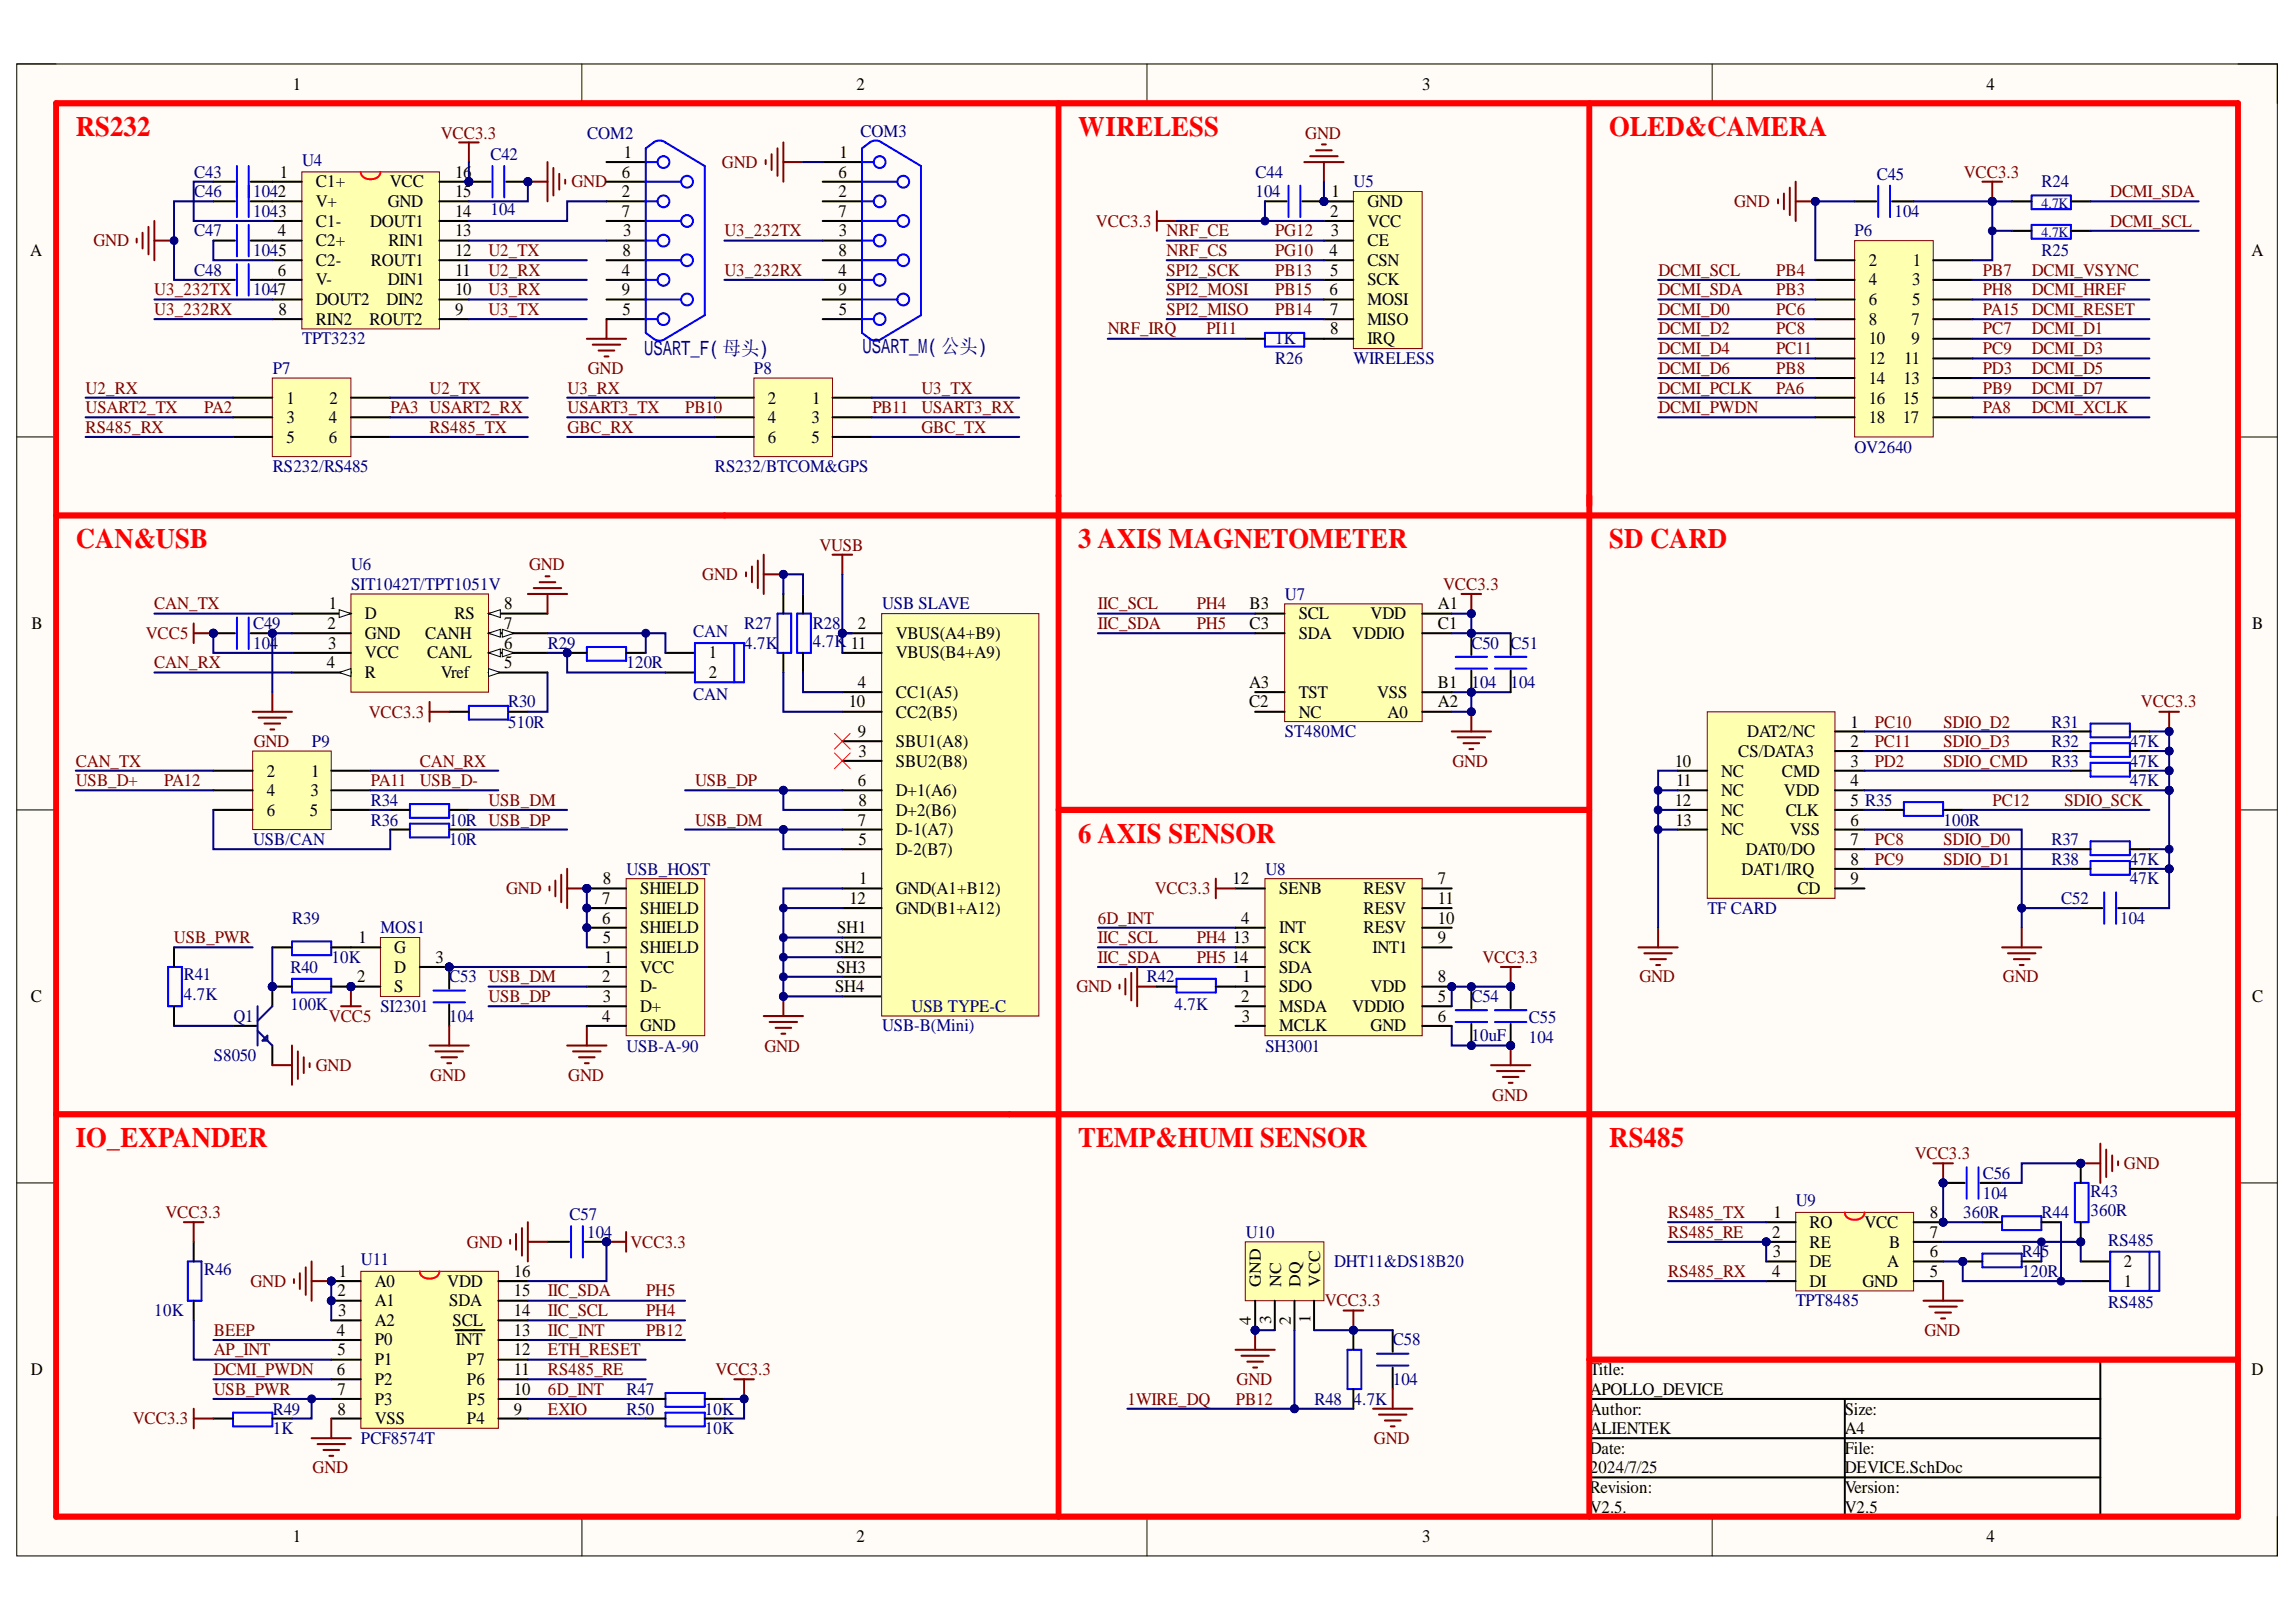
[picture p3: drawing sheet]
<svg xmlns="http://www.w3.org/2000/svg" width="297mm" height="210mm" viewBox="0 0 297 210" stroke-linecap="round" stroke-linejoin="round" font-family="sans-serif">
<defs><g id="words">
<g font-size="3.6" fill="#f00">
<text x="9.8" y="17.6">RS232</text>
<text x="139.5" y="17.6">WIRELESS</text>
<text x="208.2" y="17.6">OLED&amp;CAMERA</text>
<text x="9.8" y="70.9">CAN&amp;USB</text>
<text x="139.5" y="70.9">3 AXIS MAGNETOMETER</text>
<text x="208.2" y="70.9">SD CARD</text>
<text x="139.5" y="109">6 AXIS SENSOR</text>
<text x="9.8" y="148.4">IO_EXPANDER</text>
<text x="139.5" y="148.4">TEMP&amp;HUMI SENSOR</text>
<text x="208.2" y="148.4">RS485</text>
</g>
<g font-size="2.5" fill="#000080">
<text x="83.3" y="45.9">USART_F( 母头</text>
<text x="111.6" y="45.6">USART_M( 公头</text>
</g>
<g font-size="2.3">
<text x="37.9" y="11.6">1</text>
<text x="110.8" y="11.6">2</text>
<text x="184" y="11.6">3</text>
<text x="257" y="11.6">4</text>
<text x="36.2" y="23">1</text>
<text x="58.9" y="23">16</text>
<text x="80.5" y="23">6</text>
<text x="80.7" y="20.5">1</text>
<text x="108.5" y="23">6</text>
<text x="108.6" y="20.5">1</text>
<text x="40.9" y="24.3">C1+</text>
<text x="40.9" y="26.8">V+</text>
<text x="40.9" y="29.3">C1-</text>
<text x="47.9" y="29.3">DOUT1</text>
<text x="50.2" y="26.8">GND</text>
<text x="50.4" y="24.3">VCC</text>
<text x="58.9" y="28.1">14</text>
<text x="58.9" y="25.5">15</text>
<text x="80.5" y="25.5">2</text>
<text x="80.5" y="28.1">7</text>
<text x="108.5" y="25.5">2</text>
<text x="108.5" y="28.1">7</text>
<text x="172.1" y="28.1">2</text>
<text x="172.2" y="25.5">1</text>
<text x="176.9" y="26.8">GND</text>
<text x="176.9" y="29.3">VCC</text>
<text x="3.9" y="33.1">A</text>
<text x="36" y="30.6">4</text>
<text x="36" y="35.7">6</text>
<text x="40.9" y="31.9">C2+</text>
<text x="40.9" y="34.4">C2-</text>
<text x="48" y="34.4">ROUT1</text>
<text x="50.3" y="31.9">RIN1</text>
<text x="58.9" y="35.7">11</text>
<text x="58.9" y="33.1">12</text>
<text x="58.9" y="30.6">13</text>
<text x="80.5" y="35.7">4</text>
<text x="80.5" y="33.1">8</text>
<text x="80.6" y="30.6">3</text>
<text x="108.5" y="33.1">8</text>
<text x="108.5" y="35.7">4</text>
<text x="108.5" y="30.6">3</text>
<text x="172" y="33.1">4</text>
<text x="172.1" y="35.7">5</text>
<text x="172.2" y="30.6">3</text>
<text x="176.9" y="31.9">CE</text>
<text x="176.9" y="34.4">CSN</text>
<text x="241.8" y="34.4">2</text>
<text x="247.5" y="34.4">1</text>
<text x="291.3" y="33.1">A</text>
<text x="36" y="40.7">8</text>
<text x="40.9" y="36.9">V-</text>
<text x="40.9" y="39.5">DOUT2</text>
<text x="50" y="39.5">DIN2</text>
<text x="50.2" y="36.9">DIN1</text>
<text x="58.9" y="40.7">9</text>
<text x="58.9" y="38.2">10</text>
<text x="80.5" y="38.2">9</text>
<text x="80.5" y="40.7">5</text>
<text x="108.5" y="38.2">9</text>
<text x="108.5" y="40.7">5</text>
<text x="172" y="38.2">6</text>
<text x="172.1" y="40.7">7</text>
<text x="176.9" y="36.9">SCK</text>
<text x="176.9" y="39.5">MOSI</text>
<text x="241.8" y="36.9">4</text>
<text x="241.8" y="39.5">6</text>
<text x="247.4" y="36.9">3</text>
<text x="247.4" y="39.5">5</text>
<text x="40.9" y="42">RIN2</text>
<text x="47.8" y="42">ROUT2</text>
<text x="172.1" y="43.3">8</text>
<text x="176.9" y="42">MISO</text>
<text x="176.9" y="44.5">IRQ</text>
<text x="241.8" y="42">8</text>
<text x="241.8" y="44.5">10</text>
<text x="241.8" y="47.1">12</text>
<text x="246.4" y="47.1">11</text>
<text x="247.3" y="42">7</text>
<text x="247.3" y="44.5">9</text>
<text x="37.1" y="52.2">1</text>
<text x="42.6" y="52.2">2</text>
<text x="99.3" y="52.2">2</text>
<text x="105.1" y="52.2">1</text>
<text x="241.8" y="49.7">14</text>
<text x="241.8" y="52.2">16</text>
<text x="246.2" y="52.2">15</text>
<text x="246.3" y="49.7">13</text>
<text x="37.1" y="54.8">3</text>
<text x="37.1" y="57.3">5</text>
<text x="42.6" y="54.8">4</text>
<text x="42.6" y="57.3">6</text>
<text x="99.3" y="54.8">4</text>
<text x="99.3" y="57.3">6</text>
<text x="105" y="54.8">3</text>
<text x="105" y="57.3">5</text>
<text x="241.8" y="54.8">18</text>
<text x="246.2" y="54.8">17</text>
<text x="4.1" y="81.4">B</text>
<text x="42.4" y="81.4">2</text>
<text x="42.5" y="83.9">3</text>
<text x="42.6" y="78.9">1</text>
<text x="47.2" y="80.1">D</text>
<text x="47.2" y="82.7">GND</text>
<text x="55" y="82.7">CANH</text>
<text x="58.8" y="80.1">RS</text>
<text x="65.2" y="83.9">6</text>
<text x="65.2" y="81.4">7</text>
<text x="65.2" y="78.9">8</text>
<text x="110.1" y="83.9">11</text>
<text x="111" y="81.4">2</text>
<text x="115.9" y="82.7">VBUS(A4+B9)</text>
<text x="161.7" y="78.9">B3</text>
<text x="161.7" y="81.4">C3</text>
<text x="168" y="80.1">SCL</text>
<text x="168" y="82.7">SDA</text>
<text x="175" y="82.7">VDDIO</text>
<text x="177.3" y="80.1">VDD</text>
<text x="186" y="78.9">A1</text>
<text x="186" y="81.4">C1</text>
<text x="291.4" y="81.4">B</text>
<text x="42.3" y="86.5">4</text>
<text x="47.2" y="85.2">VCC</text>
<text x="47.2" y="87.7">R</text>
<text x="55.2" y="85.2">CANL</text>
<text x="57" y="87.7">Vref</text>
<text x="65.2" y="86.5">5</text>
<text x="91.7" y="85.2">1</text>
<text x="91.7" y="87.7">2</text>
<text x="111" y="89">4</text>
<text x="115.9" y="85.2">VBUS(B4+A9)</text>
<text x="161.6" y="89">A3</text>
<text x="186" y="89">B1</text>
<text x="109.8" y="91.5">10</text>
<text x="111" y="95.4">9</text>
<text x="115.9" y="90.3">CC1(A5)</text>
<text x="115.9" y="92.9">CC2(B5)</text>
<text x="161.6" y="91.5">C2</text>
<text x="168" y="90.3">TST</text>
<text x="168" y="92.9">NC</text>
<text x="178.2" y="90.3">VSS</text>
<text x="179.5" y="92.9">A0</text>
<text x="186" y="91.5">A2</text>
<text x="226.1" y="95.4">DAT2/NC</text>
<text x="239.4" y="94.2">1</text>
<text x="34.5" y="100.5">2</text>
<text x="40.3" y="100.5">1</text>
<text x="111" y="101.8">6</text>
<text x="111.1" y="98">3</text>
<text x="115.9" y="99.2">SBU2(B8)</text>
<text x="115.9" y="96.7">SBU1(A8)</text>
<text x="216.7" y="99.2">10</text>
<text x="216.8" y="101.8">11</text>
<text x="222.7" y="100.5">NC</text>
<text x="224.9" y="98">CS/DATA3</text>
<text x="230.5" y="100.5">CMD</text>
<text x="239.4" y="96.7">2</text>
<text x="239.4" y="99.2">3</text>
<text x="239.4" y="101.8">4</text>
<text x="34.5" y="103">4</text>
<text x="34.5" y="105.6">6</text>
<text x="40.1" y="105.6">5</text>
<text x="40.2" y="103">3</text>
<text x="111" y="106.8">7</text>
<text x="111.1" y="104.3">8</text>
<text x="115.9" y="103">D+1(A6)</text>
<text x="115.9" y="105.6">D+2(B6)</text>
<text x="216.7" y="104.3">12</text>
<text x="216.7" y="106.8">13</text>
<text x="222.7" y="103">NC</text>
<text x="222.7" y="105.6">NC</text>
<text x="230.8" y="103">VDD</text>
<text x="231" y="105.6">CLK</text>
<text x="239.4" y="104.3">5 R35</text>
<text x="239.4" y="106.8">6</text>
<text x="111.1" y="109.4">5</text>
<text x="115.9" y="110.6">D-2(B7)</text>
<text x="115.9" y="108.1">D-1(A7)</text>
<text x="222.7" y="108.1">NC</text>
<text x="225.3" y="113.2">DAT1/IRQ</text>
<text x="225.9" y="110.6">DAT0/DO</text>
<text x="231.6" y="108.1">VSS</text>
<text x="239.4" y="109.4">7</text>
<text x="239.4" y="111.9">8</text>
<text x="77.9" y="119.5">6</text>
<text x="77.9" y="117">7</text>
<text x="78" y="114.4">8</text>
<text x="82.8" y="118.2">SHIELD</text>
<text x="82.8" y="115.7">SHIELD</text>
<text x="109.9" y="117">12</text>
<text x="111.2" y="114.4">1</text>
<text x="115.9" y="115.7">GND(A1+B12)</text>
<text x="115.9" y="118.2">GND(B1+A12)</text>
<text x="159.5" y="114.4">12</text>
<text x="160.6" y="119.5">4</text>
<text x="165.5" y="115.7">SENB</text>
<text x="176.4" y="115.7">RESV</text>
<text x="176.4" y="118.2">RESV</text>
<text x="186" y="114.4">7</text>
<text x="186" y="119.5">10</text>
<text x="186" y="117">11</text>
<text x="232.6" y="115.7">CD</text>
<text x="239.4" y="114.4">9</text>
<text x="46.4" y="122.1">1</text>
<text x="51" y="123.3">G</text>
<text x="51" y="125.9">D</text>
<text x="56.3" y="124.6">3</text>
<text x="78" y="122.1">5</text>
<text x="78.2" y="124.6">1</text>
<text x="82.8" y="125.9">VCC</text>
<text x="82.8" y="123.3">SHIELD</text>
<text x="82.8" y="120.8">SHIELD</text>
<text x="108" y="123.3">SH2</text>
<text x="108.2" y="125.9">SH3</text>
<text x="108.3" y="120.8">SH1</text>
<text x="159.4" y="124.6">14</text>
<text x="159.6" y="122.1">13</text>
<text x="165.5" y="120.8">INT</text>
<text x="165.5" y="123.3">SCK</text>
<text x="165.5" y="125.9">SDA</text>
<text x="176.4" y="120.8">RESV</text>
<text x="177.6" y="123.3">INT1</text>
<text x="186" y="122.1">9</text>
<text x="4" y="129.7">C</text>
<text x="46.2" y="127.1">2</text>
<text x="51" y="128.4">S</text>
<text x="77.9" y="127.1">2</text>
<text x="78" y="129.7">3</text>
<text x="82.8" y="128.4">D-</text>
<text x="82.8" y="130.9">D+</text>
<text x="108" y="128.4">SH4</text>
<text x="115.9" y="129.7">Shield4</text>
<text x="160.6" y="129.7">2</text>
<text x="160.7" y="127.1">1</text>
<text x="165.5" y="128.4">SDO</text>
<text x="165.5" y="130.9">MSDA</text>
<text x="175" y="130.9">VDDIO</text>
<text x="177.3" y="128.4">VDD</text>
<text x="186" y="129.7">5</text>
<text x="186" y="127.1">8</text>
<text x="291.4" y="129.7">C</text>
<text x="77.9" y="132.2">4</text>
<text x="82.8" y="133.5">GND</text>
<text x="160.7" y="132.2">3</text>
<text x="165.5" y="133.5">MCLK</text>
<text x="177.3" y="133.5">GND</text>
<text x="186" y="132.2">6</text>
<text x="229.3" y="160.2">2</text>
<text x="229.4" y="157.6">1</text>
<text x="234.1" y="158.9">RO</text>
<text x="234.1" y="161.4">RE</text>
<text x="241.2" y="158.9">VCC</text>
<text x="244.4" y="161.4">B</text>
<text x="249.7" y="160.2">7</text>
<text x="249.7" y="157.6">8</text>
<text x="43.7" y="167.8">2</text>
<text x="43.8" y="165.2">1</text>
<text x="48.5" y="166.5">A0</text>
<text x="57.9" y="166.5">VDD</text>
<text x="66.5" y="167.8">15</text>
<text x="66.5" y="165.2">16</text>
<text x="229.3" y="165.2">4</text>
<text x="229.4" y="162.7">3</text>
<text x="234.1" y="164">DE</text>
<text x="234.1" y="166.5">DI</text>
<text x="240.9" y="166.5">GND</text>
<text x="244.2" y="164">A</text>
<text x="249.7" y="165.2">5</text>
<text x="249.7" y="162.7">6</text>
<text x="274.8" y="166.5">1</text>
<text x="274.8" y="164">2</text>
<text x="43.6" y="172.8">4</text>
<text x="43.7" y="170.3">3</text>
<text x="48.5" y="169">A1</text>
<text x="48.5" y="171.6">A2</text>
<text x="58.1" y="169">SDA</text>
<text x="58.5" y="171.6">SCL</text>
<text x="66.5" y="172.8">13</text>
<text x="66.5" y="170.3">14</text>
<text x="4" y="177.9">D</text>
<text x="43.6" y="177.9">6</text>
<text x="43.7" y="175.4">5</text>
<text x="48.5" y="174.1">P0</text>
<text x="48.5" y="176.7">P1</text>
<text x="48.5" y="179.3">P2</text>
<text x="59" y="174.1">INT</text>
<text x="60.4" y="179.3">P6</text>
<text x="60.4" y="176.7">P7</text>
<text x="66.5" y="177.9">11</text>
<text x="66.5" y="175.4">12</text>
<text x="205.7" y="177.9">Title:</text>
<text x="291.3" y="177.9">D</text>
<text x="43.7" y="180.5">7</text>
<text x="43.7" y="183.1">8</text>
<text x="48.5" y="181.8">P3</text>
<text x="48.5" y="184.3">VSS</text>
<text x="60.4" y="184.3">P4</text>
<text x="60.5" y="181.8">P5</text>
<text x="66.5" y="183.1">9</text>
<text x="66.5" y="180.5">10</text>
<text x="205.7" y="183.1">Author:</text>
<text x="205.7" y="180.5">APOLLO_DEVICE</text>
<text x="205.7" y="185.6">ALIENTEK</text>
<text x="238.7" y="183.1">Size:</text>
<text x="238.7" y="185.6">A4</text>
<text x="205.7" y="188.1">Date:</text>
<text x="205.7" y="190.7">2024/7/25</text>
<text x="238.7" y="188.1">File:</text>
<text x="238.7" y="190.7">DEVICE.SchDoc</text>
<text x="205.7" y="193.2">Revision:</text>
<text x="205.7" y="195.8">V2.5.</text>
<text x="238.7" y="193.2">Version:</text>
<text x="238.7" y="195.8">V2.5</text>
<text x="37.9" y="199.6">1</text>
<text x="110.8" y="199.6">2</text>
<text x="184" y="199.6">3</text>
<text x="257" y="199.6">4</text>
</g>
<g font-size="2.3" fill="#800000">
<text x="57" y="17.9">VCC3.3</text>
<text x="168.9" y="17.9">GND</text>
<text x="93.4" y="21.7">GND</text>
<text x="254.1" y="23">VCC3.3</text>
<text x="73.9" y="24.3">GND</text>
<text x="141.8" y="29.3">VCC3.3</text>
<text x="224.4" y="26.8">GND</text>
<text x="273" y="25.5">DCMI_SDA</text>
<text x="273" y="29.3">DCMI_SCL</text>
<text x="12.1" y="31.9">GND</text>
<text x="63.2" y="35.7">U2_RX</text>
<text x="63.2" y="33.1">U2_TX</text>
<text x="93.7" y="30.6">U3_232TX</text>
<text x="93.7" y="35.7">U3_232RX</text>
<text x="150.9" y="30.6">NRF_CE</text>
<text x="150.9" y="33.1">NRF_CS</text>
<text x="150.9" y="35.7">SPI2_SCK</text>
<text x="165" y="30.6">PG12</text>
<text x="165" y="33.1">PG10</text>
<text x="165" y="35.7">PB13</text>
<text x="214.5" y="35.7">DCMI_SCL</text>
<text x="229.8" y="35.7">PB4</text>
<text x="256.5" y="35.7">PB7</text>
<text x="262.9" y="35.7">DCMI_VSYNC</text>
<text x="20" y="40.7">U3_232RX</text>
<text x="20" y="38.2">U3_232TX</text>
<text x="63.2" y="38.2">U3_RX</text>
<text x="63.2" y="40.7">U3_TX</text>
<text x="150.9" y="40.7">SPI2_MISO</text>
<text x="150.9" y="38.2">SPI2_MOSI</text>
<text x="165" y="38.2">PB15</text>
<text x="165" y="40.7">PB14</text>
<text x="214.5" y="40.7">DCMI_D0</text>
<text x="214.5" y="38.2">DCMI_SDA</text>
<text x="229.8" y="38.2">PB3</text>
<text x="229.8" y="40.7">PC6</text>
<text x="256.5" y="40.7">PA15</text>
<text x="256.5" y="38.2">PH8</text>
<text x="262.9" y="40.7">DCMI_RESET</text>
<text x="262.9" y="38.2">DCMI_HREF</text>
<text x="143.3" y="43.3">NRF_IRQ</text>
<text x="156.1" y="43.3">PI11</text>
<text x="214.5" y="43.3">DCMI_D2</text>
<text x="214.5" y="45.8">DCMI_D4</text>
<text x="229.8" y="43.3">PC8</text>
<text x="229.8" y="45.8">PC11</text>
<text x="256.5" y="45.8">PC9</text>
<text x="256.5" y="43.3">PC7</text>
<text x="262.9" y="43.3">DCMI_D1</text>
<text x="262.9" y="45.8">DCMI_D3</text>
<text x="11.1" y="53.5">USART2_TX</text>
<text x="11.1" y="51">U2_RX</text>
<text x="26.4" y="53.5">PA2</text>
<text x="50.5" y="53.5">PA3 USART2_RX</text>
<text x="55.6" y="51">U2_TX</text>
<text x="73.4" y="53.5">USART3_TX</text>
<text x="73.4" y="51">U3_RX</text>
<text x="76.1" y="48.4">GND</text>
<text x="88.7" y="53.5">PB10</text>
<text x="112.9" y="53.5">PB11</text>
<text x="119.2" y="53.5">USART3_RX</text>
<text x="119.2" y="51">U3_TX</text>
<text x="214.5" y="48.4">DCMI_D6</text>
<text x="214.5" y="53.5">DCMI_PWDN</text>
<text x="214.5" y="51">DCMI_PCLK</text>
<text x="229.8" y="48.4">PB8</text>
<text x="229.8" y="51">PA6</text>
<text x="256.5" y="51">PB9</text>
<text x="256.5" y="48.4">PD3</text>
<text x="256.5" y="53.5">PA8</text>
<text x="262.9" y="48.4">DCMI_D5</text>
<text x="262.9" y="51">DCMI_D7</text>
<text x="262.9" y="53.5">DCMI_XCLK</text>
<text x="11.1" y="56">RS485_RX</text>
<text x="55.6" y="56">RS485_TX</text>
<text x="73.4" y="56">GBC_RX</text>
<text x="119.2" y="56">GBC_TX</text>
<text x="106" y="71.3">VUSB</text>
<text x="68.4" y="73.8">GND</text>
<text x="90.9" y="75.1">GND</text>
<text x="186.7" y="76.3">VCC3.3</text>
<text x="18.9" y="82.7">VCC5</text>
<text x="20" y="78.9">CAN_TX</text>
<text x="142" y="78.9">IIC_SCL</text>
<text x="142" y="81.4">IIC_SDA</text>
<text x="154.8" y="78.9">PH4</text>
<text x="154.8" y="81.4">PH5</text>
<text x="20" y="86.5">CAN_RX</text>
<text x="47.7" y="92.9">VCC3.3</text>
<text x="242.5" y="94.2">PC10</text>
<text x="251.4" y="94.2">SDIO_D2</text>
<text x="277" y="91.5">VCC3.3</text>
<text x="9.8" y="101.8">USB_D+</text>
<text x="9.8" y="99.2">CAN_TX</text>
<text x="21.2" y="101.8">PA12</text>
<text x="32.8" y="96.7">GND</text>
<text x="48" y="101.8">PA11</text>
<text x="54.3" y="99.2">CAN_RX</text>
<text x="54.3" y="101.8">USB_D-</text>
<text x="89.9" y="101.8">USB_DP</text>
<text x="187.9" y="99.2">GND</text>
<text x="242.5" y="96.7">PC11</text>
<text x="242.5" y="99.2">PD2</text>
<text x="251.4" y="96.7">SDIO_D3</text>
<text x="251.4" y="99.2">SDIO_CMD</text>
<text x="63.2" y="104.3">USB_DM</text>
<text x="89.9" y="106.8">USB_DM</text>
<text x="257.8" y="104.3">PC12</text>
<text x="267.1" y="104.3">SDIO_SCK</text>
<text x="242.5" y="109.4">PC8</text>
<text x="242.5" y="111.9">PC9</text>
<text x="251.4" y="109.4">SDIO_D0</text>
<text x="251.4" y="111.9">SDIO_D1</text>
<text x="65.5" y="115.7">GND</text>
<text x="142" y="119.5">6D_INT</text>
<text x="149.4" y="115.7">VCC3.3</text>
<text x="22.5" y="122.1">USB_PWR</text>
<text x="142" y="122.1">IIC_SCL</text>
<text x="142" y="124.6">IIC_SDA</text>
<text x="154.8" y="124.6">PH5</text>
<text x="154.8" y="122.1">PH4</text>
<text x="191.8" y="124.6">VCC3.3</text>
<text x="63.2" y="129.7">USB_DP</text>
<text x="139.3" y="128.4">GND</text>
<text x="212.1" y="127.1">GND</text>
<text x="259.1" y="127.1">GND</text>
<text x="42.6" y="132.2">VCC5</text>
<text x="98.9" y="136.1">GND</text>
<text x="40.9" y="138.6">GND</text>
<text x="55.7" y="139.9">GND</text>
<text x="73.5" y="139.9">GND</text>
<text x="193.1" y="142.4">GND</text>
<text x="247.7" y="150">VCC3.3</text>
<text x="274.8" y="151.3">GND</text>
<text x="21.4" y="157.6">VCC3.3</text>
<text x="60.4" y="161.4">GND</text>
<text x="81.6" y="161.4">VCC3.3</text>
<text x="215.8" y="160.2">RS485_RE</text>
<text x="215.8" y="157.6">RS485_TX</text>
<text x="32.4" y="166.5">GND</text>
<text x="70.9" y="167.8">IIC_SDA</text>
<text x="83.6" y="167.8">PH5</text>
<text x="215.8" y="165.2">RS485_RX</text>
<text x="27.7" y="172.8">BEEP</text>
<text x="70.9" y="170.3">IIC_SCL</text>
<text x="70.9" y="172.8">IIC_INT</text>
<text x="83.6" y="172.8">PB12</text>
<text x="83.6" y="170.3">PH4</text>
<text x="171.4" y="169">VCC3.3</text>
<text x="249" y="172.8">GND</text>
<text x="27.7" y="175.4">AP_INT</text>
<text x="27.7" y="177.9">DCMI_PWDN</text>
<text x="70.9" y="175.4">ETH_RESET</text>
<text x="70.9" y="177.9">RS485_RE</text>
<text x="92.6" y="177.9">VCC3.3</text>
<text x="160" y="179.3">GND</text>
<text x="17.2" y="184.3">VCC3.3</text>
<text x="27.7" y="180.5">USB_PWR</text>
<text x="70.9" y="183.1">EXIO</text>
<text x="70.9" y="180.5">6D_INT</text>
<text x="145.9" y="181.8">1WIRE_DQ</text>
<text x="159.9" y="181.8">PB12</text>
<text x="40.4" y="190.7">GND</text>
<text x="177.7" y="186.9">GND</text>
</g>
<g font-size="2.3" fill="#000080">
<text x="76" y="17.9">COM2</text>
<text x="111.3" y="17.7">COM3</text>
<text x="25.1" y="23">C43</text>
<text x="39.1" y="21.5">U4</text>
<text x="63.5" y="20.7">C42</text>
<text x="162.4" y="23">C44</text>
<text x="242.8" y="23.2">C45</text>
<text x="25.1" y="25.5">C46</text>
<text x="32.7" y="28.1">1043</text>
<text x="32.7" y="25.5">1042</text>
<text x="63.5" y="27.8">104</text>
<text x="162.4" y="25.5">104</text>
<text x="175.1" y="24.3">U5</text>
<text x="245.1" y="28.1">104</text>
<text x="264.1" y="24.3">R24</text>
<text x="25.1" y="35.7">C48</text>
<text x="25.1" y="30.6">C47</text>
<text x="32.7" y="33.1">1045</text>
<text x="239.9" y="30.6">P6</text>
<text x="264.1" y="33.1">R25</text>
<text x="32.7" y="38.2">1047</text>
<text x="39.1" y="44.5">TPT3232</text>
<text x="165" y="47.1">R26</text>
<text x="165" y="44.5">1K</text>
<text x="175.1" y="47.1">WIRELESS</text>
<text x="35.3" y="48.4">P7</text>
<text x="97.5" y="48.4">P8</text>
<text x="239.9" y="58.6">OV2640</text>
<text x="35.3" y="61.1">RS232/RS485</text>
<text x="92.5" y="61.1">RS232/BTCOM&amp;GPS</text>
<text x="45.4" y="73.8">U6</text>
<text x="45.4" y="76.3">SIT1042T/TPT1051V</text>
<text x="166.2" y="77.6">U7</text>
<text x="32.7" y="81.4">C49</text>
<text x="32.7" y="83.9">104</text>
<text x="70.9" y="83.9">R29</text>
<text x="89.7" y="82.4">CAN</text>
<text x="96.3" y="81.4">R27</text>
<text x="96.3" y="83.9">4.7K</text>
<text x="105.2" y="81.4">R28</text>
<text x="105.2" y="83.7">4.7K</text>
<text x="114.1" y="78.9">USB SLAVE</text>
<text x="190.4" y="83.9">C50 C51</text>
<text x="81" y="86.5">120R</text>
<text x="190.4" y="89">104</text>
<text x="195.4" y="89">104</text>
<text x="65.7" y="91.5">R30</text>
<text x="65.7" y="94.2">510R</text>
<text x="89.7" y="90.5">CAN</text>
<text x="166.2" y="95.4">ST480MC</text>
<text x="265.4" y="94.2">R31</text>
<text x="40.4" y="96.7">P9</text>
<text x="265.4" y="99.2">R33</text>
<text x="265.4" y="96.7">R32</text>
<text x="275.5" y="101.8">47K</text>
<text x="275.5" y="96.7">47K</text>
<text x="275.5" y="99.2">47K</text>
<text x="48" y="104.3">R34</text>
<text x="48" y="106.8">R36</text>
<text x="58.1" y="106.8">10R USB_DP</text>
<text x="251.4" y="106.8">100R</text>
<text x="32.7" y="109.4">USB/CAN</text>
<text x="58.1" y="109.4">10R</text>
<text x="81" y="113.2">USB_HOST</text>
<text x="163.7" y="113.2">U8</text>
<text x="265.4" y="111.9">R38</text>
<text x="265.4" y="109.4">R37</text>
<text x="275.5" y="111.9">47K</text>
<text x="37.8" y="119.5">R39</text>
<text x="220.9" y="118.2">TF CARD</text>
<text x="266.7" y="117">C52</text>
<text x="274.3" y="119.5">104</text>
<text x="275.5" y="114.4">47K</text>
<text x="37.6" y="125.9">R40</text>
<text x="42.9" y="124.6">10K</text>
<text x="49.2" y="120.8">MOS1</text>
<text x="23.8" y="126.9">R41</text>
<text x="23.8" y="129.4">4.7K</text>
<text x="37.6" y="130.7">100K</text>
<text x="49.2" y="130.9">SI2301</text>
<text x="58.1" y="127.1">C53 USB_DM</text>
<text x="117.9" y="130.9">USB TYPE-C</text>
<text x="148.4" y="127.1">R42</text>
<text x="151.9" y="130.7">4.7K</text>
<text x="190.4" y="129.7">C54</text>
<text x="27.7" y="137.4">S8050</text>
<text x="30.2" y="132.2">Q1</text>
<text x="58.1" y="132.2">104</text>
<text x="81" y="136.1">USB-A-90</text>
<text x="114.1" y="133.5">USB-B(Mini)</text>
<text x="163.7" y="136.1">SH3001</text>
<text x="190.4" y="134.7">10uF</text>
<text x="197.8" y="132.4">C55</text>
<text x="197.8" y="135">104</text>
<text x="256.5" y="152.6">C56</text>
<text x="256.5" y="155.1">104</text>
<text x="270.5" y="154.8">R43</text>
<text x="73.7" y="157.9">C57</text>
<text x="76" y="160.2">104</text>
<text x="161.2" y="160.2">U10</text>
<text x="232.3" y="156.1">U9</text>
<text x="254" y="157.6">360R</text>
<text x="264.1" y="157.6">R44</text>
<text x="270.5" y="157.4">360R</text>
<text x="272.8" y="161.2">RS485</text>
<text x="26.4" y="165">R46</text>
<text x="46.7" y="163.7">U11</text>
<text x="172.6" y="164">DHT11&amp;DS18B20</text>
<text x="261.6" y="162.7">R45</text>
<text x="261.6" y="165.2">120R</text>
<text x="20" y="170.3">10K</text>
<text x="232.3" y="169">TPT8485</text>
<text x="272.8" y="169.3">RS485</text>
<text x="180.2" y="174.1">C58</text>
<text x="180.2" y="179.3">104</text>
<text x="35.3" y="183.1">R49</text>
<text x="35.3" y="185.6">1K</text>
<text x="81" y="180.5">R47</text>
<text x="81" y="183.1">R50</text>
<text x="91.2" y="183.1">10K</text>
<text x="91.2" y="185.6">10K</text>
<text x="170" y="181.8">R48</text>
<text x="175.1" y="181.8">4.7K</text>
<text x="46.7" y="186.9">PCF8574T</text>
</g>
<g font-size="2.2">
<text x="163.1" y="166.5" transform="rotate(-90 163.1 166.5)">GND</text>
<text x="165.7" y="166.5" transform="rotate(-90 165.7 166.5)">NC</text>
<text x="168.3" y="166.5" transform="rotate(-90 168.3 166.5)">DQ</text>
<text x="170.8" y="166.5" transform="rotate(-90 170.8 166.5)">VCC</text>
<text x="161.8" y="171.4" transform="rotate(-90 161.8 171.4)">4</text>
<text x="164.5" y="171.3" transform="rotate(-90 164.5 171.3)">3</text>
<text x="167" y="171.4" transform="rotate(-90 167 171.4)">2</text>
<text x="169.5" y="171.2" transform="rotate(-90 169.5 171.2)">1</text>
</g>
<g font-size="1.9" fill="#000080">
<text x="264.1" y="26.9">4.7K</text>
<text x="264.1" y="30.7">4.7K</text>
</g>
</g></defs>
<path d="M2.2 8.3h292.4v193.1h-292.4z" fill-rule="evenodd" fill="#fffcf8"/>
<path d="M2.2 8.3h292.4v193.1h-292.4z" fill="none" stroke="#000" stroke-width=".13"/>
<path d="M7.3 13.4h282.2v182.9h-282.2z" fill-rule="evenodd" fill="#fffcf8"/>
<g fill="none" stroke="#000" stroke-width=".13">
<path d="M2.2 8.3h5.1M7.3 13.4h282.2v182.9h-282.2zM75.3 8.3v5.1M148.4 8.3v5.1M221.5 8.3v5.1M289.5 8.3h5.1v5.1M2.2 56.5h5.1M289.5 56.6h5.1M2.2 104.8h5.1M289.5 104.8h5.1M2.2 153.1h5.1M289.5 153.1h5.1"/>
<path d="M75.3 196.3v5.1M148.4 196.3v5.1M221.5 196.3v5.1M294.6 196.3v5.1"/>
</g>
<path d="M205.6 176h83.9v20.3h-83.9zM271.7 176v20.3M205.6 181h66.1M205.6 186.1h66.1M205.6 191.2h66.1M238.7 181v15.3" fill="none" stroke="#000" stroke-width=".26"/>
<path d="M45.4 76.9h17.8v12.7h-17.8z" fill-rule="evenodd" fill="#ffffb0"/>
<path d="M45.4 76.9h17.8v12.7h-17.8z" fill="none" stroke="#800000" stroke-width=".13"/>
<path d="M37.8 79.4h7.6" fill="none" stroke="#000" stroke-width=".26"/>
<path d="M43.9 78.9l1.5 .5-1.5 .5z" fill="#f8fcff"/>
<path d="M43.9 78.9l1.5 .5-1.5 .5z" fill="none" stroke="#000" stroke-width=".13"/>
<path d="M37.8 81.9h7.6M37.8 84.5h7.6M37.8 87h7.6" fill="none" stroke="#000" stroke-width=".26"/>
<path d="M43.9 87l1.5-.5v1z" fill="#f8fcff"/>
<path d="M43.9 87l1.5-.5v1z" fill="none" stroke="#000" stroke-width=".13"/>
<path d="M63.2 87h7.6" fill="none" stroke="#000" stroke-width=".26"/>
<path d="M63.2 86.5l1.5 .5-1.5 .5z" fill="#f8fcff"/>
<path d="M63.2 86.5l1.5 .5-1.5 .5z" fill="none" stroke="#000" stroke-width=".13"/>
<path d="M63.2 84.5h7.6" fill="none" stroke="#000" stroke-width=".26"/>
<path d="M63.2 84.5l1.5-.5v1z" fill="#f8fcff"/>
<path d="M63.2 84.5l1.5-.5v1z" fill="none" stroke="#000" stroke-width=".13"/>
<path d="M65 84l1.5 .5-1.5 .5z" fill="#f8fcff"/>
<path d="M65 84l1.5 .5-1.5 .5z" fill="none" stroke="#000" stroke-width=".13"/>
<path d="M63.2 81.9h7.6" fill="none" stroke="#000" stroke-width=".26"/>
<path d="M63.2 81.9l1.5-.5v1.1z" fill="#f8fcff"/>
<path d="M63.2 81.9l1.5-.5v1.1z" fill="none" stroke="#000" stroke-width=".13"/>
<path d="M65 81.4l1.5 .5-1.5 .6z" fill="#f8fcff"/>
<path d="M65 81.4l1.5 .5-1.5 .6z" fill="none" stroke="#000" stroke-width=".13"/>
<path d="M63.2 79.4h7.6" fill="none" stroke="#000" stroke-width=".26"/>
<path d="M63.2 79.4l1.5-.5v1z" fill="#f8fcff"/>
<path d="M63.2 79.4l1.5-.5v1z" fill="none" stroke="#000" stroke-width=".13"/>
<path d="M25.1 80.7v2.5M25.1 81.9h2.5" fill="none" stroke="#800000" stroke-width=".26"/>
<circle cx="27.6" cy="81.9" r=".51" fill="#000080"/>
<circle cx="27.6" cy="81.9" r=".51" fill="none" stroke="#000080" stroke-width=".13"/>
<circle cx="27.6" cy="81.9" r=".51" fill="#000080"/>
<circle cx="27.6" cy="81.9" r=".51" fill="none" stroke="#000080" stroke-width=".13"/>
<circle cx="35.2" cy="81.9" r=".51" fill="#000080"/>
<circle cx="35.2" cy="81.9" r=".51" fill="none" stroke="#000080" stroke-width=".13"/>
<path d="M30.7 79.9v4.1M32.2 79.9v4.1" fill="none" stroke="#00f" stroke-width=".26"/>
<path d="M27.6 81.9h2.8" fill="none" stroke="#000" stroke-width=".26"/>
<circle cx="27.6" cy="81.9" r=".51" fill="#000080"/>
<circle cx="27.6" cy="81.9" r=".51" fill="none" stroke="#000080" stroke-width=".13"/>
<path d="M32.4 81.9h2.8" fill="none" stroke="#000" stroke-width=".26"/>
<circle cx="35.2" cy="81.9" r=".51" fill="#000080"/>
<circle cx="35.2" cy="81.9" r=".51" fill="none" stroke="#000080" stroke-width=".13"/>
<circle cx="73.4" cy="84.5" r=".51" fill="#000080"/>
<circle cx="73.4" cy="84.5" r=".51" fill="none" stroke="#000080" stroke-width=".13"/>
<path d="M75.9 83.7h5.1v1.8h-5.1z" fill="none" stroke="#00f" stroke-width=".26"/>
<path d="M73.4 84.5h2.5" fill="none" stroke="#000" stroke-width=".26"/>
<circle cx="73.4" cy="84.5" r=".51" fill="#000080"/>
<circle cx="73.4" cy="84.5" r=".51" fill="none" stroke="#000080" stroke-width=".13"/>
<path d="M81 84.5h2.5M50.5 104.8h2.5M50.5 107.4h2.5M58.1 104.8h2.6M58.1 107.4h2.6" fill="none" stroke="#000" stroke-width=".26"/>
<path d="M32.7 92.1h5.1M33.4 92.9h3.6M34.2 93.6h2M35 94.4h.5M35.2 89.6v2.5" fill="none" stroke="#800000" stroke-width=".26"/>
<path d="M53 104.1h5.1v1.7h-5.1zM53 106.6h5.1v1.8h-5.1z" fill="none" stroke="#00f" stroke-width=".26"/>
<path d="M32.7 97.2h10.2v10.2h-10.2z" fill-rule="evenodd" fill="#ffffb0"/>
<path d="M32.7 97.2h10.2v10.2h-10.2z" fill="none" stroke="#800000" stroke-width=".13"/>
<path d="M27.6 99.7h5.1M42.9 99.7h5M27.6 102.3h5.1M27.6 104.8h5.1M42.9 102.3h5M42.9 104.8h5" fill="none" stroke="#000" stroke-width=".26"/>
<path d="M71.1 114.7v.5M71.8 114v2M72.6 113.2v3.6M73.4 112.4v5.1M73.4 115h2.5" fill="none" stroke="#800000" stroke-width=".26"/>
<circle cx="75.9" cy="115" r=".51" fill="#000080"/>
<circle cx="75.9" cy="115" r=".51" fill="none" stroke="#000080" stroke-width=".13"/>
<path d="M68.3 76.9h5.1M69 76.1h3.6M69.8 75.3h2M70.6 74.6h.5M70.8 76.9v2.5M173.8 169.6h2.6M175.1 169.6v2.5" fill="none" stroke="#800000" stroke-width=".26"/>
<circle cx="175.1" cy="172.1" r=".51" fill="#000080"/>
<circle cx="175.1" cy="172.1" r=".51" fill="none" stroke="#000080" stroke-width=".13"/>
<circle cx="175.1" cy="172.1" r=".51" fill="#000080"/>
<circle cx="175.1" cy="172.1" r=".51" fill="none" stroke="#000080" stroke-width=".13"/>
<path d="M174.3 174.7h1.8v5.1h-1.8z" fill="none" stroke="#00f" stroke-width=".26"/>
<path d="M175.1 172.1v2.6M175.1 179.8v2.5" fill="none" stroke="#000" stroke-width=".26"/>
<circle cx="175.1" cy="172.1" r=".51" fill="#000080"/>
<circle cx="175.1" cy="172.1" r=".51" fill="none" stroke="#000080" stroke-width=".13"/>
<path d="M178.1 175.2h4.1M178.1 176.7h4.1" fill="none" stroke="#00f" stroke-width=".26"/>
<path d="M180.2 172.1v2.8M180.2 177v2.8" fill="none" stroke="#000" stroke-width=".26"/>
<path d="M159.8 174.7h5.1M160.6 175.4h3.6M161.4 176.2h2M162.1 177h.5M162.4 172.1v2.6" fill="none" stroke="#800000" stroke-width=".26"/>
<circle cx="162.4" cy="172.1" r=".51" fill="#000080"/>
<circle cx="162.4" cy="172.1" r=".51" fill="none" stroke="#000080" stroke-width=".13"/>
<path d="M180.2 179.8v2.5M177.6 182.3h5.1M178.4 183.1h3.6M179.2 183.8h2M179.9 184.6h.5" fill="none" stroke="#800000" stroke-width=".26"/>
<circle cx="171.3" cy="26.1" r=".51" fill="#000080"/>
<circle cx="171.3" cy="26.1" r=".51" fill="none" stroke="#000080" stroke-width=".13"/>
<path d="M166.7 24v4.1M168.2 24v4.1" fill="none" stroke="#00f" stroke-width=".26"/>
<path d="M168.5 26.1h2.8" fill="none" stroke="#000" stroke-width=".26"/>
<circle cx="171.3" cy="26.1" r=".51" fill="#000080"/>
<circle cx="171.3" cy="26.1" r=".51" fill="none" stroke="#000080" stroke-width=".13"/>
<path d="M163.6 26.1h2.8M269.2 117.5h2.8M274 117.5h2.8" fill="none" stroke="#000" stroke-width=".26"/>
<path d="M279.4 92.1h2.5M280.6 92.1v2.6M259 122.6h5.1M259.8 123.4h3.5M260.5 124.1h2.1M261.3 124.9h.5M261.6 120.1v2.5" fill="none" stroke="#800000" stroke-width=".26"/>
<path d="M272.2 115.5v4M273.8 115.5v4" fill="none" stroke="#00f" stroke-width=".26"/>
<circle cx="280.6" cy="94.7" r=".51" fill="#000080"/>
<circle cx="280.6" cy="94.7" r=".51" fill="none" stroke="#000080" stroke-width=".13"/>
<path d="M243 24v4.1M244.5 24v4.1M270.5 111.4h5v1.8h-5z" fill="none" stroke="#00f" stroke-width=".26"/>
<path d="M239.9 26.1h2.8M244.8 26.1h2.8M267.9 112.4h2.6M275.5 112.4h2.6" fill="none" stroke="#000" stroke-width=".26"/>
<path d="M7.3 13.4h282.2v182.9h-282.2zM136.9 13.4v182.9M205.6 13.4v182.9M7.3 66.7h129.6M205.6 176h83.9" fill="none" stroke="#f00" stroke-width=".78"/>
<path d="M230 25.8v.5M230.8 25v2.1M231.6 24.3v3.5M232.3 23.5v5.1M232.3 26.1h2.6" fill="none" stroke="#800000" stroke-width=".26"/>
<circle cx="234.9" cy="26.1" r=".51" fill="#000080"/>
<circle cx="234.9" cy="26.1" r=".51" fill="none" stroke="#000080" stroke-width=".13"/>
<path d="M256.5 23.5h2.5M257.7 23.5v2.6" fill="none" stroke="#800000" stroke-width=".26"/>
<circle cx="257.7" cy="26.1" r=".51" fill="#000080"/>
<circle cx="257.7" cy="26.1" r=".51" fill="none" stroke="#000080" stroke-width=".13"/>
<circle cx="171.3" cy="26.1" r=".51" fill="#000080"/>
<circle cx="171.3" cy="26.1" r=".51" fill="none" stroke="#000080" stroke-width=".13"/>
<path d="M175.1 24.8h8.9v20.3h-8.9z" fill-rule="evenodd" fill="#ffffb0"/>
<path d="M175.1 24.8h8.9v20.3h-8.9z" fill="none" stroke="#800000" stroke-width=".13"/>
<path d="M171.3 26.1h3.8" fill="none" stroke="#000" stroke-width=".26"/>
<circle cx="171.3" cy="26.1" r=".51" fill="#000080"/>
<circle cx="171.3" cy="26.1" r=".51" fill="none" stroke="#000080" stroke-width=".13"/>
<g fill="none" stroke="#000" stroke-width=".26">
<path d="M171.3 28.6h3.8M171.3 31.1h3.8M171.3 33.7h3.8M171.3 36.2h3.8M171.3 38.8h3.8M171.3 41.3h3.8M171.3 43.8h3.8M267.9 99.7h2.6M267.9 94.7h2.6M267.9 97.2h2.6M275.5 99.7h2.6M275.5 94.7h2.6"/>
<path d="M275.5 97.2h2.6M267.9 109.9h2.6M275.5 109.9h2.6"/>
</g>
<path d="M149.7 27.3v2.6M149.7 28.6h2.5" fill="none" stroke="#800000" stroke-width=".26"/>
<path d="M270.5 93.6h5v1.8h-5zM270.5 96.2h5v1.8h-5zM270.5 98.7h5v1.8h-5zM270.5 108.9h5v1.8h-5z" fill="none" stroke="#00f" stroke-width=".26"/>
<path d="M239.9 31.1h10.2v25.5h-10.2z" fill-rule="evenodd" fill="#ffffb0"/>
<path d="M239.9 31.1h10.2v25.5h-10.2z" fill="none" stroke="#800000" stroke-width=".13"/>
<g fill="none" stroke="#000" stroke-width=".26">
<path d="M234.9 33.7h5M234.9 36.2h5M234.9 38.8h5M250.1 33.7h5.1M250.1 36.2h5.1M250.1 38.8h5.1M234.9 41.3h5M234.9 43.8h5M234.9 46.4h5M234.9 48.9h5M234.9 51.5h5M234.9 54h5"/>
<path d="M250.1 41.3h5.1M250.1 43.8h5.1M250.1 46.4h5.1M250.1 48.9h5.1M250.1 51.5h5.1M250.1 54h5.1"/>
</g>
<circle cx="162.4" cy="172.1" r=".51" fill="#000080"/>
<circle cx="162.4" cy="172.1" r=".51" fill="none" stroke="#000080" stroke-width=".13"/>
<path d="M161.1 160.7h10.2v7.6h-10.2z" fill-rule="evenodd" fill="#ffffb0"/>
<path d="M161.1 160.7h10.2v7.6h-10.2z" fill="none" stroke="#800000" stroke-width=".13"/>
<path d="M162.4 168.3v3.8M164.9 168.3v3.8M167.5 168.3v3.8M170 168.3v3.8" fill="none" stroke="#000" stroke-width=".26"/>
<circle cx="162.4" cy="172.1" r=".51" fill="#000080"/>
<circle cx="162.4" cy="172.1" r=".51" fill="none" stroke="#000080" stroke-width=".13"/>
<path d="M59.4 18.4h2.5M60.7 18.4v2.6M17.7 30.9v.5M18.4 30.1v2.1M19.2 29.4v3.5M20 28.6v5.1M20 31.1h2.5M75.9 43.8h5.1M76.7 44.6h3.5M77.4 45.4h2.1M78.2 46.1h.5M78.5 41.3v2.5" fill="none" stroke="#800000" stroke-width=".26"/>
<circle cx="22.5" cy="31.1" r=".51" fill="#000080"/>
<circle cx="22.5" cy="31.1" r=".51" fill="none" stroke="#000080" stroke-width=".13"/>
<path d="M68.3 23.5h2.5M70.8 21v5.1M71.6 21.7v3.6M72.4 22.5v2M73.1 23.3v.5" fill="none" stroke="#800000" stroke-width=".26"/>
<circle cx="68.3" cy="23.5" r=".51" fill="#000080"/>
<circle cx="68.3" cy="23.5" r=".51" fill="none" stroke="#000080" stroke-width=".13"/>
<g fill="none" stroke="#000" stroke-width=".26">
<path d="M27.6 23.5h2.8M27.6 26.1h2.8M32.4 23.5h2.8M32.4 26.1h2.8M78.5 21h5M78.5 23.5h5M78.5 26.1h5M78.5 28.6h5M78.5 31.1h5M78.5 33.7h5M78.5 36.2h5M78.5 38.8h5"/>
<path d="M106.4 21h5.1M106.4 23.5h5.1M106.4 26.1h5.1M106.4 28.6h5.1M106.4 31.1h5.1M106.4 33.7h5.1M106.4 36.2h5.1M106.4 38.8h5.1M78.5 41.3h5M106.4 41.3h5.1"/>
</g>
<g fill="none" stroke="#00f" stroke-width=".26">
<path d="M83.5 19.2l1.1-.8a1.27 1.27 0 0 1 1.5 0l5.1 3.1v19.3l-5.1 3a1.27 1.27 0 0 1-1.5 0l-1.1-.7zM111.5 19.2l1-.8a1.28 1.28 0 0 1 1.6 0l5 3.1v19.3l-5 3a1.28 1.28 0 0 1-1.6 0l-1-.7zM30.7 21.5v6.6M32.2 21.5v6.6M83.5 38.8h4.6M83.5 36.2h1.6M83.5 33.7h4.6M83.5 31.1h1.6M83.5 28.6h4.6M83.5 26.1h1.6M83.5 23.5h4.6M83.5 21h1.6"/>
<path d="M111.5 38.8h4.6M111.5 36.2h1.5M111.5 33.7h4.6M111.5 31.1h1.5M111.5 28.6h4.6M111.5 26.1h1.5M111.5 23.5h4.6M111.5 21h1.5M83.5 41.3h1.6M111.5 41.3h1.5"/>
<circle cx="85.8" cy="31.1" r=".76"/>
<circle cx="85.8" cy="36.2" r=".76"/>
<circle cx="85.8" cy="21" r=".76"/>
<circle cx="85.8" cy="26.1" r=".76"/>
<circle cx="88.9" cy="33.7" r=".76"/>
<circle cx="88.9" cy="38.8" r=".76"/>
<circle cx="88.9" cy="23.5" r=".76"/>
<circle cx="88.9" cy="28.6" r=".76"/>
<circle cx="113.8" cy="31.1" r=".76"/>
<circle cx="113.8" cy="36.2" r=".76"/>
<circle cx="113.8" cy="21" r=".76"/>
<circle cx="113.8" cy="26.1" r=".76"/>
<circle cx="116.9" cy="33.7" r=".76"/>
<circle cx="116.9" cy="38.8" r=".76"/>
<circle cx="116.9" cy="23.5" r=".76"/>
<circle cx="116.9" cy="28.6" r=".76"/>
<circle cx="85.8" cy="41.3" r=".76"/>
<circle cx="113.8" cy="41.3" r=".76"/>
</g>
<circle cx="60.7" cy="23.5" r=".51" fill="#000080"/>
<circle cx="60.7" cy="23.5" r=".51" fill="none" stroke="#000080" stroke-width=".13"/>
<circle cx="68.3" cy="23.5" r=".51" fill="#000080"/>
<circle cx="68.3" cy="23.5" r=".51" fill="none" stroke="#000080" stroke-width=".13"/>
<path d="M63.7 21.5v4M65.2 21.5v4" fill="none" stroke="#00f" stroke-width=".26"/>
<path d="M60.7 23.5h2.8" fill="none" stroke="#000" stroke-width=".26"/>
<circle cx="60.7" cy="23.5" r=".51" fill="#000080"/>
<circle cx="60.7" cy="23.5" r=".51" fill="none" stroke="#000080" stroke-width=".13"/>
<path d="M65.5 23.5h2.8" fill="none" stroke="#000" stroke-width=".26"/>
<circle cx="68.3" cy="23.5" r=".51" fill="#000080"/>
<circle cx="68.3" cy="23.5" r=".51" fill="none" stroke="#000080" stroke-width=".13"/>
<path d="M30.7 34.2v4.1M32.2 34.2v4.1" fill="none" stroke="#00f" stroke-width=".26"/>
<path d="M27.6 36.2h2.8M32.4 36.2h2.8" fill="none" stroke="#000" stroke-width=".26"/>
<circle cx="60.7" cy="23.5" r=".51" fill="#000080"/>
<circle cx="60.7" cy="23.5" r=".51" fill="none" stroke="#000080" stroke-width=".13"/>
<path d="M39 22.2h17.8v20.4h-17.8z" fill-rule="evenodd" fill="#ffffb0"/>
<path d="M39 22.2h17.8v20.4h-17.8z" fill="none" stroke="#800000" stroke-width=".13"/>
<g fill="none" stroke="#000" stroke-width=".26">
<path d="M35.2 23.5h3.8M35.2 26.1h3.8M35.2 28.6h3.8M35.2 31.1h3.8M35.2 33.7h3.8M35.2 36.2h3.8M35.2 38.8h3.8M56.8 23.5h3.9M56.8 26.1h3.9M56.8 28.6h3.9M56.8 31.1h3.9M56.8 33.7h3.9"/>
<path d="M56.8 36.2h3.9M56.8 38.8h3.9M35.2 41.3h3.8M56.8 41.3h3.9"/>
</g>
<circle cx="60.7" cy="23.5" r=".51" fill="#000080"/>
<circle cx="60.7" cy="23.5" r=".51" fill="none" stroke="#000080" stroke-width=".13"/>
<path d="M46.7 22.2a1.28 1.28 0 0 0 1.8 .9l.2-.1a.88 .88 0 0 0 .5-.8" fill="none" stroke="#f00" stroke-width=".26"/>
<path d="M30.7 29.1v4.1M32.2 29.1v4.1" fill="none" stroke="#00f" stroke-width=".26"/>
<path d="M27.6 31.1h2.8M32.4 31.1h2.8" fill="none" stroke="#000" stroke-width=".26"/>
<path d="M99.8 20v2M100.6 19.2v3.6M101.3 18.4v5.1M99.1 20.7v.5M101.3 21h2.6" fill="none" stroke="#800000" stroke-width=".26"/>
<path d="M35.2 48.9h10.2v10.2h-10.2z" fill-rule="evenodd" fill="#ffffb0"/>
<path d="M35.2 48.9h10.2v10.2h-10.2z" fill="none" stroke="#800000" stroke-width=".13"/>
<path d="M30.1 51.5h5.1M30.1 54h5.1M30.1 56.5h5.1M45.4 51.5h5.1M45.4 54h5.1M45.4 56.5h5.1" fill="none" stroke="#000" stroke-width=".26"/>
<path d="M205.6 144.2h83.9" fill="none" stroke="#f00" stroke-width=".78"/>
<path d="M97.5 48.9h10.2v10.2h-10.2z" fill-rule="evenodd" fill="#ffffb0"/>
<path d="M97.5 48.9h10.2v10.2h-10.2z" fill="none" stroke="#800000" stroke-width=".13"/>
<path d="M92.4 51.5h5.1M92.4 54h5.1M92.4 56.5h5.1M107.7 51.5h5.1M107.7 54h5.1M107.7 56.5h5.1" fill="none" stroke="#000" stroke-width=".26"/>
<path d="M73.4 135.3h5.1M74.1 136.1h3.6M74.9 136.8h2M75.7 137.6h.5M75.9 132.8v2.5" fill="none" stroke="#800000" stroke-width=".26"/>
<circle cx="45.4" cy="127.7" r=".51" fill="#000080"/>
<circle cx="45.4" cy="127.7" r=".51" fill="none" stroke="#000080" stroke-width=".13"/>
<circle cx="58.1" cy="125.1" r=".51" fill="#000080"/>
<circle cx="58.1" cy="125.1" r=".51" fill="none" stroke="#000080" stroke-width=".13"/>
<path d="M49.2 121.3h5.1v7.6h-5.1z" fill-rule="evenodd" fill="#ffffb0"/>
<path d="M49.2 121.3h5.1v7.6h-5.1z" fill="none" stroke="#800000" stroke-width=".13"/>
<path d="M45.4 122.6h3.8M45.4 127.7h3.8" fill="none" stroke="#000" stroke-width=".26"/>
<circle cx="45.4" cy="127.7" r=".51" fill="#000080"/>
<circle cx="45.4" cy="127.7" r=".51" fill="none" stroke="#000080" stroke-width=".13"/>
<path d="M54.3 125.1h3.8" fill="none" stroke="#000" stroke-width=".26"/>
<circle cx="58.1" cy="125.1" r=".51" fill="#000080"/>
<circle cx="58.1" cy="125.1" r=".51" fill="none" stroke="#000080" stroke-width=".13"/>
<path d="M44.1 130.2h2.6M45.4 127.7v2.5" fill="none" stroke="#800000" stroke-width=".26"/>
<circle cx="45.4" cy="127.7" r=".51" fill="#000080"/>
<circle cx="45.4" cy="127.7" r=".51" fill="none" stroke="#000080" stroke-width=".13"/>
<path d="M37.8 121.8h5.1v1.8h-5.1z" fill="none" stroke="#00f" stroke-width=".26"/>
<path d="M35.2 122.6h2.6M42.9 122.6h2.5" fill="none" stroke="#000" stroke-width=".26"/>
<circle cx="58.1" cy="125.1" r=".51" fill="#000080"/>
<circle cx="58.1" cy="125.1" r=".51" fill="none" stroke="#000080" stroke-width=".13"/>
<path d="M56.1 129.7h4.1M56.1 128.2h4.1" fill="none" stroke="#00f" stroke-width=".26"/>
<path d="M58.1 125.1v2.8M58.1 130v2.8" fill="none" stroke="#000" stroke-width=".26"/>
<circle cx="58.1" cy="125.1" r=".51" fill="#000080"/>
<circle cx="58.1" cy="125.1" r=".51" fill="none" stroke="#000080" stroke-width=".13"/>
<path d="M170.3 19.5h2M171 18.7h.5M168.7 21h5.1M169.5 20.2h3.6M171.3 21v2.5M55.6 135.3h5.1M56.3 136.1h3.6M57.1 136.8h2M57.9 137.6h.5M58.1 132.8v2.5" fill="none" stroke="#800000" stroke-width=".26"/>
<path d="M86.1 84.5h3.8M86.1 87h3.8" fill="none" stroke="#000" stroke-width=".26"/>
<path d="M89.9 83.2h6.4v5.1h-6.4zM95 83.2v5.1" fill="none" stroke="#00f" stroke-width=".26"/>
<circle cx="75.9" cy="120.1" r=".51" fill="#000080"/>
<circle cx="75.9" cy="120.1" r=".51" fill="none" stroke="#000080" stroke-width=".13"/>
<circle cx="75.9" cy="117.5" r=".51" fill="#000080"/>
<circle cx="75.9" cy="117.5" r=".51" fill="none" stroke="#000080" stroke-width=".13"/>
<circle cx="75.9" cy="115" r=".51" fill="#000080"/>
<circle cx="75.9" cy="115" r=".51" fill="none" stroke="#000080" stroke-width=".13"/>
<path d="M81 113.7h10.2v20.3h-10.2z" fill-rule="evenodd" fill="#ffffb0"/>
<path d="M81 113.7h10.2v20.3h-10.2z" fill="none" stroke="#800000" stroke-width=".13"/>
<path d="M75.9 125.1h5.1M75.9 127.7h5.1M75.9 130.2h5.1M75.9 132.8h5.1M75.9 122.6h5.1M75.9 120.1h5.1" fill="none" stroke="#000" stroke-width=".26"/>
<circle cx="75.9" cy="120.1" r=".51" fill="#000080"/>
<circle cx="75.9" cy="120.1" r=".51" fill="none" stroke="#000080" stroke-width=".13"/>
<path d="M75.9 117.5h5.1" fill="none" stroke="#000" stroke-width=".26"/>
<circle cx="75.9" cy="117.5" r=".51" fill="#000080"/>
<circle cx="75.9" cy="117.5" r=".51" fill="none" stroke="#000080" stroke-width=".13"/>
<path d="M75.9 115h5.1" fill="none" stroke="#000" stroke-width=".26"/>
<circle cx="75.9" cy="115" r=".51" fill="#000080"/>
<circle cx="75.9" cy="115" r=".51" fill="none" stroke="#000080" stroke-width=".13"/>
<path d="M163.6 43.1h5.1v1.8h-5.1z" fill="none" stroke="#00f" stroke-width=".26"/>
<path d="M161.1 43.8h2.5M168.7 43.8h2.6" fill="none" stroke="#000" stroke-width=".26"/>
<circle cx="45.4" cy="127.7" r=".51" fill="#000080"/>
<circle cx="45.4" cy="127.7" r=".51" fill="none" stroke="#000080" stroke-width=".13"/>
<circle cx="35.2" cy="127.7" r=".51" fill="#000080"/>
<circle cx="35.2" cy="127.7" r=".51" fill="none" stroke="#000080" stroke-width=".13"/>
<path d="M37.8 126.7h5.1v1.7h-5.1z" fill="none" stroke="#00f" stroke-width=".26"/>
<path d="M42.9 127.7h2.5" fill="none" stroke="#000" stroke-width=".26"/>
<circle cx="45.4" cy="127.7" r=".51" fill="#000080"/>
<circle cx="45.4" cy="127.7" r=".51" fill="none" stroke="#000080" stroke-width=".13"/>
<path d="M35.2 127.7h2.6" fill="none" stroke="#000" stroke-width=".26"/>
<circle cx="35.2" cy="127.7" r=".51" fill="#000080"/>
<circle cx="35.2" cy="127.7" r=".51" fill="none" stroke="#000080" stroke-width=".13"/>
<circle cx="35.2" cy="127.7" r=".51" fill="#000080"/>
<circle cx="35.2" cy="127.7" r=".51" fill="none" stroke="#000080" stroke-width=".13"/>
<path d="M30.1 132.8h3.1M35.2 127.7v2.5" fill="none" stroke="#000" stroke-width=".26"/>
<circle cx="35.2" cy="127.7" r=".51" fill="#000080"/>
<circle cx="35.2" cy="127.7" r=".51" fill="none" stroke="#000080" stroke-width=".13"/>
<path d="M22.5 122.6v2.5M22.5 130.2v2.6M35.2 135.3v2.5" fill="none" stroke="#000" stroke-width=".26"/>
<path d="M33.3 130.2v5.1M33.3 133.4l1.9 1.9M34.6 134v.7h-.6zM35.2 130.2l-1.9 1.9" fill="none" stroke="#11037f" stroke-width=".26"/>
<path d="M35.2 137.8h2.6M37.8 135.3v5.1M38.5 136.1v3.5M39.3 136.8v2.1M40.1 137.6v.5" fill="none" stroke="#800000" stroke-width=".26"/>
<path d="M21.8 125.1h1.7v5.1h-1.7z" fill="none" stroke="#00f" stroke-width=".26"/>
<circle cx="228.5" cy="160.7" r=".51" fill="#000080"/>
<circle cx="228.5" cy="160.7" r=".51" fill="none" stroke="#000080" stroke-width=".13"/>
<circle cx="251.4" cy="158.2" r=".51" fill="#000080"/>
<circle cx="251.4" cy="158.2" r=".51" fill="none" stroke="#000080" stroke-width=".13"/>
<path d="M232.3 156.9h15.3v10.2h-15.3z" fill-rule="evenodd" fill="#ffffb0"/>
<path d="M232.3 156.9h15.3v10.2h-15.3z" fill="none" stroke="#800000" stroke-width=".13"/>
<path d="M228.5 158.2h3.8M228.5 160.7h3.8" fill="none" stroke="#000" stroke-width=".26"/>
<circle cx="228.5" cy="160.7" r=".51" fill="#000080"/>
<circle cx="228.5" cy="160.7" r=".51" fill="none" stroke="#000080" stroke-width=".13"/>
<path d="M247.6 158.2h3.8M228.5 163.2h3.8M228.5 165.8h3.8M247.6 163.2h3.8M247.6 165.8h3.8M247.6 160.7h3.8" fill="none" stroke="#000" stroke-width=".26"/>
<circle cx="251.4" cy="158.2" r=".51" fill="#000080"/>
<circle cx="251.4" cy="158.2" r=".51" fill="none" stroke="#000080" stroke-width=".13"/>
<path d="M238.7 156.9a1.28 1.28 0 0 0 1.8 .9l.2-.1a.85 .85 0 0 0 .5-.8" fill="none" stroke="#f00" stroke-width=".26"/>
<circle cx="253.9" cy="163.2" r=".51" fill="#000080"/>
<circle cx="253.9" cy="163.2" r=".51" fill="none" stroke="#000080" stroke-width=".13"/>
<path d="M256.5 162.2h5.1v1.8h-5.1z" fill="none" stroke="#00f" stroke-width=".26"/>
<path d="M253.9 163.2h2.6M261.6 163.2h2.5" fill="none" stroke="#000" stroke-width=".26"/>
<circle cx="253.9" cy="163.2" r=".51" fill="#000080"/>
<circle cx="253.9" cy="163.2" r=".51" fill="none" stroke="#000080" stroke-width=".13"/>
<path d="M250.1 150.5h2.6M251.4 150.5v2.6" fill="none" stroke="#800000" stroke-width=".26"/>
<circle cx="251.4" cy="153.1" r=".51" fill="#000080"/>
<circle cx="251.4" cy="153.1" r=".51" fill="none" stroke="#000080" stroke-width=".13"/>
<circle cx="251.4" cy="153.1" r=".51" fill="#000080"/>
<circle cx="251.4" cy="153.1" r=".51" fill="none" stroke="#000080" stroke-width=".13"/>
<path d="M254.4 151.1v4M256 151.1v4" fill="none" stroke="#00f" stroke-width=".26"/>
<path d="M251.4 153.1h2.8M256.2 153.1h2.8" fill="none" stroke="#000" stroke-width=".26"/>
<circle cx="251.4" cy="153.1" r=".51" fill="#000080"/>
<circle cx="251.4" cy="153.1" r=".51" fill="none" stroke="#000080" stroke-width=".13"/>
<path d="M269.2 150.5h2.5M271.7 148v5.1M272.5 148.8v3.5M273.3 149.5v2.1M274 150.3v.5" fill="none" stroke="#800000" stroke-width=".26"/>
<circle cx="269.2" cy="150.5" r=".51" fill="#000080"/>
<circle cx="269.2" cy="150.5" r=".51" fill="none" stroke="#000080" stroke-width=".13"/>
<path d="M248.8 168.3h5.1M249.6 169.1h3.6M250.4 169.9h2M251.1 170.6h.5M251.4 165.8v2.5" fill="none" stroke="#800000" stroke-width=".26"/>
<path d="M256.5 158.2h2.5M264.1 158.2h2.5M269.2 165.8h3.8M269.2 163.2h3.8" fill="none" stroke="#000" stroke-width=".26"/>
<path d="M259 157.4h5.1v1.8h-5.1zM273 162h6.4v5.1h-6.4zM278.1 162v5.1" fill="none" stroke="#00f" stroke-width=".26"/>
<circle cx="269.2" cy="160.7" r=".51" fill="#000080"/>
<circle cx="269.2" cy="160.7" r=".51" fill="none" stroke="#000080" stroke-width=".13"/>
<circle cx="269.2" cy="150.5" r=".51" fill="#000080"/>
<circle cx="269.2" cy="150.5" r=".51" fill="none" stroke="#000080" stroke-width=".13"/>
<path d="M268.4 153.1h1.8v5.1h-1.8z" fill="none" stroke="#00f" stroke-width=".26"/>
<path d="M269.2 158.2v2.5" fill="none" stroke="#000" stroke-width=".26"/>
<circle cx="269.2" cy="160.7" r=".51" fill="#000080"/>
<circle cx="269.2" cy="160.7" r=".51" fill="none" stroke="#000080" stroke-width=".13"/>
<path d="M269.2 150.5v2.6" fill="none" stroke="#000" stroke-width=".26"/>
<circle cx="269.2" cy="150.5" r=".51" fill="#000080"/>
<circle cx="269.2" cy="150.5" r=".51" fill="none" stroke="#000080" stroke-width=".13"/>
<path d="M130.6 144.2h75" fill="none" stroke="#f00" stroke-width=".78"/>
<circle cx="42.9" cy="165.8" r=".51" fill="#000080"/>
<circle cx="42.9" cy="165.8" r=".51" fill="none" stroke="#000080" stroke-width=".13"/>
<circle cx="42.9" cy="168.3" r=".51" fill="#000080"/>
<circle cx="42.9" cy="168.3" r=".51" fill="none" stroke="#000080" stroke-width=".13"/>
<path d="M46.7 164.5h17.8v20.3h-17.8z" fill-rule="evenodd" fill="#ffffb0"/>
<path d="M46.7 164.5h17.8v20.3h-17.8z" fill="none" stroke="#800000" stroke-width=".13"/>
<path d="M42.9 165.8h3.8" fill="none" stroke="#000" stroke-width=".26"/>
<circle cx="42.9" cy="165.8" r=".51" fill="#000080"/>
<circle cx="42.9" cy="165.8" r=".51" fill="none" stroke="#000080" stroke-width=".13"/>
<path d="M42.9 168.3h3.8" fill="none" stroke="#000" stroke-width=".26"/>
<circle cx="42.9" cy="168.3" r=".51" fill="#000080"/>
<circle cx="42.9" cy="168.3" r=".51" fill="none" stroke="#000080" stroke-width=".13"/>
<g fill="none" stroke="#000" stroke-width=".26">
<path d="M42.9 170.9h3.8M42.9 173.4h3.8M42.9 176h3.8M42.9 178.5h3.8M58.9 172.1h3.8M64.5 170.9h3.8M64.5 168.3h3.8M64.5 165.8h3.8M64.5 173.4h3.8M64.5 176h3.8M64.5 178.5h3.8M42.9 181h3.8"/>
<path d="M42.9 183.6h3.8M64.5 181h3.8M64.5 183.6h3.8"/>
</g>
<path d="M54.3 164.5a1.28 1.28 0 0 0 1.8 .9l.3-.1a.86 .86 0 0 0 .4-.8" fill="none" stroke="#f00" stroke-width=".26"/>
<circle cx="78.5" cy="160.7" r=".51" fill="#000080"/>
<circle cx="78.5" cy="160.7" r=".51" fill="none" stroke="#000080" stroke-width=".13"/>
<path d="M73.9 158.7v4M75.4 158.7v4" fill="none" stroke="#00f" stroke-width=".26"/>
<path d="M75.7 160.7h2.8" fill="none" stroke="#000" stroke-width=".26"/>
<circle cx="78.5" cy="160.7" r=".51" fill="#000080"/>
<circle cx="78.5" cy="160.7" r=".51" fill="none" stroke="#000080" stroke-width=".13"/>
<path d="M70.8 160.7h2.8" fill="none" stroke="#000" stroke-width=".26"/>
<path d="M66.8 159.7v2M67.5 158.9v3.6M68.3 158.2v5M81 159.4v2.6M66 160.5v.5M68.3 160.7h2.5M78.5 160.7h2.5" fill="none" stroke="#800000" stroke-width=".26"/>
<circle cx="78.5" cy="160.7" r=".51" fill="#000080"/>
<circle cx="78.5" cy="160.7" r=".51" fill="none" stroke="#000080" stroke-width=".13"/>
<path d="M38 165.5v.5M38.8 164.8v2M39.6 164v3.6M40.3 163.2v5.1M40.3 165.8h2.6M40.3 186.1h5.1M41.1 186.9h3.5M41.8 187.6h2.1M42.6 188.4h.5M42.9 183.6v2.5" fill="none" stroke="#800000" stroke-width=".26"/>
<circle cx="42.9" cy="165.8" r=".51" fill="#000080"/>
<circle cx="42.9" cy="165.8" r=".51" fill="none" stroke="#000080" stroke-width=".13"/>
<path d="M24.3 163.2h1.8v5.1h-1.8zM86.1 180.3h5.1v1.8h-5.1zM86.1 182.8h5.1v1.8h-5.1z" fill="none" stroke="#00f" stroke-width=".26"/>
<path d="M25.1 160.7v2.5M25.1 168.3v2.6M83.5 181h2.6M83.5 183.6h2.6M91.2 181h2.5M91.2 183.6h2.5" fill="none" stroke="#000" stroke-width=".26"/>
<path d="M23.8 158.2h2.5M25.1 158.2v2.5M95 178.5h2.5M96.3 178.5v2.5" fill="none" stroke="#800000" stroke-width=".26"/>
<circle cx="96.3" cy="181" r=".51" fill="#000080"/>
<circle cx="96.3" cy="181" r=".51" fill="none" stroke="#000080" stroke-width=".13"/>
<path d="M262.8 25.3h5.1v1.8h-5.1zM262.8 29.1h5.1v1.8h-5.1zM30.1 182.8h5.1v1.8h-5.1z" fill="none" stroke="#00f" stroke-width=".26"/>
<path d="M260.3 26.1h2.5M260.3 29.9h2.5M267.9 26.1h2.6M267.9 29.9h2.6M27.6 183.6h2.5M35.2 183.6h2.6" fill="none" stroke="#000" stroke-width=".26"/>
<path d="M212 122.6h5.1M212.7 123.4h3.6M213.5 124.1h2M214.3 124.9h.5M214.5 120.1v2.5M25.1 182.3v2.5M25.1 183.6h2.5" fill="none" stroke="#800000" stroke-width=".26"/>
<path d="M7.3 144.2h123.3" fill="none" stroke="#f00" stroke-width=".78"/>
<path d="M220.9 92.1h16.5v24.2h-16.5z" fill-rule="evenodd" fill="#ffffb0"/>
<path d="M220.9 92.1h16.5v24.2h-16.5z" fill="none" stroke="#800000" stroke-width=".13"/>
<g fill="none" stroke="#000" stroke-width=".26">
<path d="M217.1 99.7h3.8M237.4 97.2h3.8M237.4 99.7h3.8M237.4 94.7h3.8M217.1 102.3h3.8M217.1 104.8h3.8M217.1 107.4h3.8M237.4 102.3h3.8M237.4 104.8h3.8M237.4 107.4h3.8M237.4 109.9h3.8M237.4 112.4h3.8"/>
<path d="M237.4 115h3.8M243.8 104.8h2.5M251.4 104.8h2.5"/>
</g>
<path d="M246.3 103.8h5.1v1.8h-5.1z" fill="none" stroke="#00f" stroke-width=".26"/>
<circle cx="195.4" cy="135.3" r=".51" fill="#000080"/>
<circle cx="195.4" cy="135.3" r=".51" fill="none" stroke="#000080" stroke-width=".13"/>
<circle cx="195.4" cy="127.7" r=".51" fill="#000080"/>
<circle cx="195.4" cy="127.7" r=".51" fill="none" stroke="#000080" stroke-width=".13"/>
<path d="M193.4 132.3h4.1M193.4 130.7h4.1" fill="none" stroke="#00f" stroke-width=".26"/>
<path d="M195.4 132.5v2.8" fill="none" stroke="#000" stroke-width=".26"/>
<circle cx="195.4" cy="135.3" r=".51" fill="#000080"/>
<circle cx="195.4" cy="135.3" r=".51" fill="none" stroke="#000080" stroke-width=".13"/>
<path d="M195.4 127.7v2.8" fill="none" stroke="#000" stroke-width=".26"/>
<circle cx="195.4" cy="127.7" r=".51" fill="#000080"/>
<circle cx="195.4" cy="127.7" r=".51" fill="none" stroke="#000080" stroke-width=".13"/>
<circle cx="190.4" cy="135.3" r=".51" fill="#000080"/>
<circle cx="190.4" cy="135.3" r=".51" fill="none" stroke="#000080" stroke-width=".13"/>
<circle cx="190.4" cy="127.7" r=".51" fill="#000080"/>
<circle cx="190.4" cy="127.7" r=".51" fill="none" stroke="#000080" stroke-width=".13"/>
<path d="M188.3 132.3h4.1M188.3 130.7h4.1" fill="none" stroke="#00f" stroke-width=".26"/>
<path d="M190.4 132.5v2.8" fill="none" stroke="#000" stroke-width=".26"/>
<circle cx="190.4" cy="135.3" r=".51" fill="#000080"/>
<circle cx="190.4" cy="135.3" r=".51" fill="none" stroke="#000080" stroke-width=".13"/>
<path d="M190.4 127.7v2.8" fill="none" stroke="#000" stroke-width=".26"/>
<circle cx="190.4" cy="127.7" r=".51" fill="#000080"/>
<circle cx="190.4" cy="127.7" r=".51" fill="none" stroke="#000080" stroke-width=".13"/>
<path d="M194.2 125.1h2.5M195.4 125.1v2.6" fill="none" stroke="#800000" stroke-width=".26"/>
<circle cx="195.4" cy="127.7" r=".51" fill="#000080"/>
<circle cx="195.4" cy="127.7" r=".51" fill="none" stroke="#000080" stroke-width=".13"/>
<path d="M192.9 137.8h5.1M193.7 138.6h3.5M194.4 139.4h2.1M195.4 135.3v2.5M195.2 140.1h.5" fill="none" stroke="#800000" stroke-width=".26"/>
<circle cx="195.4" cy="135.3" r=".51" fill="#000080"/>
<circle cx="195.4" cy="135.3" r=".51" fill="none" stroke="#000080" stroke-width=".13"/>
<path d="M280.6 102.3v10.1" fill="none" stroke="#000080" stroke-width=".26"/>
<circle cx="280.6" cy="112.4" r=".51" fill="#000080"/>
<circle cx="280.6" cy="112.4" r=".51" fill="none" stroke="#000080" stroke-width=".13"/>
<circle cx="280.6" cy="102.3" r=".51" fill="#000080"/>
<circle cx="280.6" cy="102.3" r=".51" fill="none" stroke="#000080" stroke-width=".13"/>
<g fill="none" stroke="#000080" stroke-width=".26">
<path d="M20 38.8h15.2M27.6 26.1h-5.1v10.1h5.1M27.6 23.5h-2.5v5.1h10.1M27.6 31.1v2.6h7.6M11.1 56.5h19M11.1 54h19M11.1 51.5h19M20 41.3h15.2M20 79.4h17.8M9.8 99.7h17.8M20 87h17.8M9.8 102.3h17.8"/>
<path d="M22.5 132.8h7.6M22.5 122.6h10.2M25.1 170.9v5.1h17.8M27.6 178.5h15.3M27.6 173.4h15.3M27.6 181h15.3M40.3 181v2.6h-2.5"/>
</g>
<circle cx="40.3" cy="181" r=".51" fill="#000080"/>
<circle cx="40.3" cy="181" r=".51" fill="none" stroke="#000080" stroke-width=".13"/>
<path d="M27.6 81.9v2.6h10.2M27.6 104.8v5.1h22.9v-2.5" fill="none" stroke="#000080" stroke-width=".26"/>
<circle cx="27.6" cy="81.9" r=".51" fill="#000080"/>
<circle cx="27.6" cy="81.9" r=".51" fill="none" stroke="#000080" stroke-width=".13"/>
<path d="M37.8 81.9h-2.6v7.7" fill="none" stroke="#000080" stroke-width=".26"/>
<circle cx="35.2" cy="81.9" r=".51" fill="#000080"/>
<circle cx="35.2" cy="81.9" r=".51" fill="none" stroke="#000080" stroke-width=".13"/>
<g fill="none" stroke="#000080" stroke-width=".26">
<path d="M60.7 38.8h15.2M60.7 36.2h15.2M60.7 33.7h15.2M60.7 31.1h17.8M68.3 23.5v2.6h-7.6M78.5 26.1h-5.1v2.5h-12.7M50.5 56.5h17.8M50.5 54h17.8M50.5 51.5h17.8M60.7 41.3h15.2M47.9 99.7h16.6M47.9 104.8h2.6"/>
<path d="M47.9 102.3h16.6"/>
</g>
<circle cx="68.3" cy="23.5" r=".51" fill="#000080"/>
<circle cx="68.3" cy="23.5" r=".51" fill="none" stroke="#000080" stroke-width=".13"/>
<path d="M68.3 170.9h20.3M68.3 168.3h20.3M68.3 178.5h15.2M68.3 176h15.2M68.3 173.4h20.3M78.5 160.7v5.1h-10.2M68.3 183.6h15.2M68.3 181h15.2" fill="none" stroke="#000080" stroke-width=".26"/>
<circle cx="78.5" cy="160.7" r=".51" fill="#000080"/>
<circle cx="78.5" cy="160.7" r=".51" fill="none" stroke="#000080" stroke-width=".13"/>
<path d="M58.1 125.1h17.8" fill="none" stroke="#000080" stroke-width=".26"/>
<circle cx="58.1" cy="125.1" r=".51" fill="#000080"/>
<circle cx="58.1" cy="125.1" r=".51" fill="none" stroke="#000080" stroke-width=".13"/>
<path d="M73.4 56.5h19M73.4 54h19M73.4 51.5h19M70.8 84.5h2.6v2.5h12.7M63.2 130.2h12.7M63.2 127.7h12.7" fill="none" stroke="#000080" stroke-width=".26"/>
<circle cx="73.4" cy="84.5" r=".51" fill="#000080"/>
<circle cx="73.4" cy="84.5" r=".51" fill="none" stroke="#000080" stroke-width=".13"/>
<path d="M70.8 81.9h15.3v2.6M75.9 115v7.6" fill="none" stroke="#000080" stroke-width=".26"/>
<circle cx="75.9" cy="115" r=".51" fill="#000080"/>
<circle cx="75.9" cy="115" r=".51" fill="none" stroke="#000080" stroke-width=".13"/>
<path d="M93.7 181h2.6v2.6h-2.6" fill="none" stroke="#000080" stroke-width=".26"/>
<circle cx="96.3" cy="181" r=".51" fill="#000080"/>
<circle cx="96.3" cy="181" r=".51" fill="none" stroke="#000080" stroke-width=".13"/>
<g fill="none" stroke="#000080" stroke-width=".26">
<path d="M93.7 36.2h12.7M93.7 31.1h12.7M103.9 21h2.5M150.9 36.2h20.4M150.9 31.1h20.4M150.9 38.8h20.4M150.9 33.7h20.4M152.2 28.6h19.1M112.8 56.5h19.1M112.8 54h19.1M112.8 51.5h19.1M143.3 43.8h17.8"/>
<path d="M150.9 41.3h20.4M162.4 172.1h2.5"/>
</g>
<circle cx="162.4" cy="172.1" r=".51" fill="#000080"/>
<circle cx="162.4" cy="172.1" r=".51" fill="none" stroke="#000080" stroke-width=".13"/>
<path d="M167.5 172.1v10.2h7.6" fill="none" stroke="#000080" stroke-width=".26"/>
<circle cx="167.5" cy="182.3" r=".51" fill="#000080"/>
<circle cx="167.5" cy="182.3" r=".51" fill="none" stroke="#000080" stroke-width=".13"/>
<path d="M214.5 107.4h2.6M170 172.1h10.2" fill="none" stroke="#000080" stroke-width=".26"/>
<circle cx="214.5" cy="107.4" r=".51" fill="#000080"/>
<circle cx="214.5" cy="107.4" r=".51" fill="none" stroke="#000080" stroke-width=".13"/>
<path d="M214.5 104.8h2.6" fill="none" stroke="#000080" stroke-width=".26"/>
<circle cx="214.5" cy="104.8" r=".51" fill="#000080"/>
<circle cx="214.5" cy="104.8" r=".51" fill="none" stroke="#000080" stroke-width=".13"/>
<path d="M214.5 102.3h2.6" fill="none" stroke="#000080" stroke-width=".26"/>
<circle cx="214.5" cy="102.3" r=".51" fill="#000080"/>
<circle cx="214.5" cy="102.3" r=".51" fill="none" stroke="#000080" stroke-width=".13"/>
<path d="M214.5 38.8h20.4M214.5 36.2h20.4M214.5 54h20.4M214.5 51.5h20.4M214.5 48.9h20.4M214.5 46.4h20.4M214.5 43.8h20.4M214.5 41.3h20.4M217.1 99.7h-2.6v20.4M215.8 160.7h12.7v2.5M215.8 165.8h12.7" fill="none" stroke="#000080" stroke-width=".26"/>
<circle cx="228.5" cy="160.7" r=".51" fill="#000080"/>
<circle cx="228.5" cy="160.7" r=".51" fill="none" stroke="#000080" stroke-width=".13"/>
<path d="M239.9 26.1h-5v7.6M215.8 158.2h12.7" fill="none" stroke="#000080" stroke-width=".26"/>
<circle cx="234.9" cy="26.1" r=".51" fill="#000080"/>
<circle cx="234.9" cy="26.1" r=".51" fill="none" stroke="#000080" stroke-width=".13"/>
<path d="M241.2 107.4h20.4v10.1M241.2 112.4h26.7M241.2 109.9h26.7" fill="none" stroke="#000080" stroke-width=".26"/>
<circle cx="261.6" cy="117.5" r=".51" fill="#000080"/>
<circle cx="261.6" cy="117.5" r=".51" fill="none" stroke="#000080" stroke-width=".13"/>
<path d="M241.2 104.8h2.6M241.2 102.3h39.4" fill="none" stroke="#000080" stroke-width=".26"/>
<circle cx="280.6" cy="102.3" r=".51" fill="#000080"/>
<circle cx="280.6" cy="102.3" r=".51" fill="none" stroke="#000080" stroke-width=".13"/>
<path d="M247.6 26.1h10.1v7.6h-2.5M241.2 99.7h26.7M241.2 97.2h26.7M241.2 94.7h26.7" fill="none" stroke="#000080" stroke-width=".26"/>
<circle cx="257.7" cy="26.1" r=".51" fill="#000080"/>
<circle cx="257.7" cy="26.1" r=".51" fill="none" stroke="#000080" stroke-width=".13"/>
<path d="M251.4 163.2h2.5v2.6h15.3" fill="none" stroke="#000080" stroke-width=".26"/>
<circle cx="253.9" cy="163.2" r=".51" fill="#000080"/>
<circle cx="253.9" cy="163.2" r=".51" fill="none" stroke="#000080" stroke-width=".13"/>
<path d="M251.4 160.7h17.8v2.5" fill="none" stroke="#000080" stroke-width=".26"/>
<circle cx="269.2" cy="160.7" r=".51" fill="#000080"/>
<circle cx="269.2" cy="160.7" r=".51" fill="none" stroke="#000080" stroke-width=".13"/>
<path d="M251.4 153.1v5.1h5.1" fill="none" stroke="#000080" stroke-width=".26"/>
<circle cx="251.4" cy="158.2" r=".51" fill="#000080"/>
<circle cx="251.4" cy="158.2" r=".51" fill="none" stroke="#000080" stroke-width=".13"/>
<circle cx="251.4" cy="153.1" r=".51" fill="#000080"/>
<circle cx="251.4" cy="153.1" r=".51" fill="none" stroke="#000080" stroke-width=".13"/>
<path d="M255.2 38.8h22.9M255.2 36.2h22.9M257.7 29.9h2.6M255.2 54h22.9M255.2 51.5h22.9M255.2 48.9h22.9M255.2 46.4h22.9M255.2 43.8h22.9M255.2 41.3h22.9M253.9 104.8h24.2" fill="none" stroke="#000080" stroke-width=".26"/>
<circle cx="257.7" cy="29.9" r=".51" fill="#000080"/>
<circle cx="257.7" cy="29.9" r=".51" fill="none" stroke="#000080" stroke-width=".13"/>
<path d="M257.7 26.1h2.6" fill="none" stroke="#000080" stroke-width=".26"/>
<circle cx="257.7" cy="26.1" r=".51" fill="#000080"/>
<circle cx="257.7" cy="26.1" r=".51" fill="none" stroke="#000080" stroke-width=".13"/>
<path d="M269.2 150.5h-7.6v2.6h-2.6" fill="none" stroke="#000080" stroke-width=".26"/>
<circle cx="269.2" cy="150.5" r=".51" fill="#000080"/>
<circle cx="269.2" cy="150.5" r=".51" fill="none" stroke="#000080" stroke-width=".13"/>
<path d="M269.2 117.5h-7.6v2.6" fill="none" stroke="#000080" stroke-width=".26"/>
<circle cx="261.6" cy="117.5" r=".51" fill="#000080"/>
<circle cx="261.6" cy="117.5" r=".51" fill="none" stroke="#000080" stroke-width=".13"/>
<path d="M270.5 29.9h13.9M270.5 26.1h13.9M280.6 112.4v5.1h-3.8" fill="none" stroke="#000080" stroke-width=".26"/>
<circle cx="280.6" cy="112.4" r=".51" fill="#000080"/>
<circle cx="280.6" cy="112.4" r=".51" fill="none" stroke="#000080" stroke-width=".13"/>
<path d="M278.1 112.4h2.5" fill="none" stroke="#000080" stroke-width=".26"/>
<circle cx="280.6" cy="112.4" r=".51" fill="#000080"/>
<circle cx="280.6" cy="112.4" r=".51" fill="none" stroke="#000080" stroke-width=".13"/>
<path d="M278.1 109.9h2.5" fill="none" stroke="#000080" stroke-width=".26"/>
<circle cx="280.6" cy="109.9" r=".51" fill="#000080"/>
<circle cx="280.6" cy="109.9" r=".51" fill="none" stroke="#000080" stroke-width=".13"/>
<path d="M280.6 97.2v2.5h-2.5" fill="none" stroke="#000080" stroke-width=".26"/>
<circle cx="280.6" cy="97.2" r=".51" fill="#000080"/>
<circle cx="280.6" cy="97.2" r=".51" fill="none" stroke="#000080" stroke-width=".13"/>
<circle cx="280.6" cy="99.7" r=".51" fill="#000080"/>
<circle cx="280.6" cy="99.7" r=".51" fill="none" stroke="#000080" stroke-width=".13"/>
<path d="M278.1 94.7h2.5v2.5h-2.5" fill="none" stroke="#000080" stroke-width=".26"/>
<circle cx="280.6" cy="94.7" r=".51" fill="#000080"/>
<circle cx="280.6" cy="94.7" r=".51" fill="none" stroke="#000080" stroke-width=".13"/>
<circle cx="280.6" cy="97.2" r=".51" fill="#000080"/>
<circle cx="280.6" cy="97.2" r=".51" fill="none" stroke="#000080" stroke-width=".13"/>
<path d="M42.9 165.8v5.1" fill="none" stroke="#000080" stroke-width=".26"/>
<circle cx="42.9" cy="165.8" r=".51" fill="#000080"/>
<circle cx="42.9" cy="165.8" r=".51" fill="none" stroke="#000080" stroke-width=".13"/>
<path d="M35.2 122.6v5.1" fill="none" stroke="#000080" stroke-width=".26"/>
<circle cx="35.2" cy="127.7" r=".51" fill="#000080"/>
<circle cx="35.2" cy="127.7" r=".51" fill="none" stroke="#000080" stroke-width=".13"/>
<path d="M60.7 21v2.5" fill="none" stroke="#000080" stroke-width=".26"/>
<circle cx="60.7" cy="23.5" r=".51" fill="#000080"/>
<circle cx="60.7" cy="23.5" r=".51" fill="none" stroke="#000080" stroke-width=".13"/>
<path d="M83.5 81.9v2.6" fill="none" stroke="#000080" stroke-width=".26"/>
<circle cx="83.5" cy="81.9" r=".51" fill="#000080"/>
<circle cx="83.5" cy="81.9" r=".51" fill="none" stroke="#000080" stroke-width=".13"/>
<path d="M163.6 26.1v2.5" fill="none" stroke="#000080" stroke-width=".26"/>
<circle cx="163.6" cy="28.6" r=".51" fill="#000080"/>
<circle cx="163.6" cy="28.6" r=".51" fill="none" stroke="#000080" stroke-width=".13"/>
<path d="M171.3 23.5v2.6" fill="none" stroke="#000080" stroke-width=".26"/>
<circle cx="171.3" cy="26.1" r=".51" fill="#000080"/>
<circle cx="171.3" cy="26.1" r=".51" fill="none" stroke="#000080" stroke-width=".13"/>
<path d="M264.1 160.7v2.5" fill="none" stroke="#000080" stroke-width=".26"/>
<circle cx="264.1" cy="160.7" r=".51" fill="#000080"/>
<circle cx="264.1" cy="160.7" r=".51" fill="none" stroke="#000080" stroke-width=".13"/>
<path d="M266.6 158.2v7.6" fill="none" stroke="#000080" stroke-width=".26"/>
<circle cx="266.6" cy="165.8" r=".51" fill="#000080"/>
<circle cx="266.6" cy="165.8" r=".51" fill="none" stroke="#000080" stroke-width=".13"/>
<path d="M280.6 99.7v2.6" fill="none" stroke="#000080" stroke-width=".26"/>
<circle cx="280.6" cy="102.3" r=".51" fill="#000080"/>
<circle cx="280.6" cy="102.3" r=".51" fill="none" stroke="#000080" stroke-width=".13"/>
<circle cx="280.6" cy="99.7" r=".51" fill="#000080"/>
<circle cx="280.6" cy="99.7" r=".51" fill="none" stroke="#000080" stroke-width=".13"/>
<path d="M60.7 91.3h5v1.8h-5z" fill="none" stroke="#00f" stroke-width=".26"/>
<path d="M58.1 92.1h2.6M65.7 92.1h2.6" fill="none" stroke="#000" stroke-width=".26"/>
<path d="M70.8 87v5.1h-2.5M187.8 132.8v2.5h7.6" fill="none" stroke="#000080" stroke-width=".26"/>
<path d="M55.6 90.8v2.6M55.6 92.1h2.5" fill="none" stroke="#800000" stroke-width=".26"/>
<circle cx="195.4" cy="135.3" r=".51" fill="#000080"/>
<circle cx="195.4" cy="135.3" r=".51" fill="none" stroke="#000080" stroke-width=".13"/>
<circle cx="190.4" cy="89.6" r=".51" fill="#000080"/>
<circle cx="190.4" cy="89.6" r=".51" fill="none" stroke="#000080" stroke-width=".13"/>
<circle cx="190.4" cy="81.9" r=".51" fill="#000080"/>
<circle cx="190.4" cy="81.9" r=".51" fill="none" stroke="#000080" stroke-width=".13"/>
<path d="M188.3 86.5h4.1M188.3 85h4.1" fill="none" stroke="#00f" stroke-width=".26"/>
<path d="M190.4 86.8v2.8" fill="none" stroke="#000" stroke-width=".26"/>
<circle cx="190.4" cy="89.6" r=".51" fill="#000080"/>
<circle cx="190.4" cy="89.6" r=".51" fill="none" stroke="#000080" stroke-width=".13"/>
<path d="M190.4 81.9v2.8" fill="none" stroke="#000" stroke-width=".26"/>
<circle cx="190.4" cy="81.9" r=".51" fill="#000080"/>
<circle cx="190.4" cy="81.9" r=".51" fill="none" stroke="#000080" stroke-width=".13"/>
<path d="M142 79.4h20.4" fill="none" stroke="#000080" stroke-width=".26"/>
<path d="M187.8 94.7h5.1M188.6 95.4h3.5M189.3 96.2h2.1M190.1 96.9h.5M190.4 92.1v2.6" fill="none" stroke="#800000" stroke-width=".26"/>
<circle cx="190.4" cy="92.1" r=".51" fill="#000080"/>
<circle cx="190.4" cy="92.1" r=".51" fill="none" stroke="#000080" stroke-width=".13"/>
<path d="M142 81.9h20.4M187.8 89.6h7.6" fill="none" stroke="#000080" stroke-width=".26"/>
<path d="M107.7 71.8h2.5M109 71.8v2.5" fill="none" stroke="#800000" stroke-width=".26"/>
<circle cx="109" cy="81.9" r=".51" fill="#000080"/>
<circle cx="109" cy="81.9" r=".51" fill="none" stroke="#000080" stroke-width=".13"/>
<path d="M109 123.9h5.1M109 126.4h5.1M109 128.9h5.1M109 121.3h5.1" fill="none" stroke="#000" stroke-width=".26"/>
<path d="M114.1 79.4h20.3v52.1h-20.3z" fill-rule="evenodd" fill="#ffffb0"/>
<path d="M114.1 79.4h20.3v52.1h-20.3z" fill="none" stroke="#800000" stroke-width=".13"/>
<path d="M109 81.9h5.1M109 115h5.1" fill="none" stroke="#000" stroke-width=".26"/>
<circle cx="109" cy="81.9" r=".51" fill="#000080"/>
<circle cx="109" cy="81.9" r=".51" fill="none" stroke="#000080" stroke-width=".13"/>
<g fill="none" stroke="#000" stroke-width=".26">
<path d="M101.3 76.9v2.5M103.9 76.9v2.5M101.3 84.5v2.5M103.9 84.5v2.5M109 98.5h5.1M109 89.6h5.1M109 95.9h5.1M109 92.1h5.1M109 84.5h5.1M109 109.9h5.1M109 102.3h5.1M109 107.4h5.1"/>
<path d="M109 104.8h5.1M109 117.5h5.1"/>
</g>
<path d="M108 97.4l2 2.1M108 94.9l2 2M110 97.4l-2 2.1M110 94.9l-2 2" fill="none" stroke="#f00" stroke-width=".13"/>
<path d="M100.6 79.4h1.8v5.1h-1.8zM103.1 79.4h1.8v5.1h-1.8z" fill="none" stroke="#00f" stroke-width=".26"/>
<path d="M101.3 76.9v-2.6h2.6v2.6" fill="none" stroke="#000080" stroke-width=".26"/>
<circle cx="101.3" cy="74.3" r=".51" fill="#000080"/>
<circle cx="101.3" cy="74.3" r=".51" fill="none" stroke="#000080" stroke-width=".13"/>
<path d="M109 74.3v7.6h1.2" fill="none" stroke="#000080" stroke-width=".26"/>
<circle cx="109" cy="81.9" r=".51" fill="#000080"/>
<circle cx="109" cy="81.9" r=".51" fill="none" stroke="#000080" stroke-width=".13"/>
<path d="M109 81.9v2.6" fill="none" stroke="#000080" stroke-width=".26"/>
<circle cx="109" cy="81.9" r=".51" fill="#000080"/>
<circle cx="109" cy="81.9" r=".51" fill="none" stroke="#000080" stroke-width=".13"/>
<path d="M101.3 87v5.1h7.7M101.3 117.5h7.7" fill="none" stroke="#000080" stroke-width=".26"/>
<circle cx="101.3" cy="117.5" r=".51" fill="#000080"/>
<circle cx="101.3" cy="117.5" r=".51" fill="none" stroke="#000080" stroke-width=".13"/>
<path d="M101.3 121.3h7.7" fill="none" stroke="#000080" stroke-width=".26"/>
<circle cx="101.3" cy="121.3" r=".51" fill="#000080"/>
<circle cx="101.3" cy="121.3" r=".51" fill="none" stroke="#000080" stroke-width=".13"/>
<path d="M101.3 123.9h7.7" fill="none" stroke="#000080" stroke-width=".26"/>
<circle cx="101.3" cy="123.9" r=".51" fill="#000080"/>
<circle cx="101.3" cy="123.9" r=".51" fill="none" stroke="#000080" stroke-width=".13"/>
<path d="M101.3 126.4h7.7" fill="none" stroke="#000080" stroke-width=".26"/>
<circle cx="101.3" cy="126.4" r=".51" fill="#000080"/>
<circle cx="101.3" cy="126.4" r=".51" fill="none" stroke="#000080" stroke-width=".13"/>
<path d="M109 102.3h-7.7v2.5h7.7" fill="none" stroke="#000080" stroke-width=".26"/>
<circle cx="101.3" cy="102.3" r=".51" fill="#000080"/>
<circle cx="101.3" cy="102.3" r=".51" fill="none" stroke="#000080" stroke-width=".13"/>
<path d="M88.6 102.3h12.7" fill="none" stroke="#000080" stroke-width=".26"/>
<circle cx="101.3" cy="102.3" r=".51" fill="#000080"/>
<circle cx="101.3" cy="102.3" r=".51" fill="none" stroke="#000080" stroke-width=".13"/>
<path d="M109 107.4h-7.7v2.5h7.7" fill="none" stroke="#000080" stroke-width=".26"/>
<circle cx="101.3" cy="107.4" r=".51" fill="#000080"/>
<circle cx="101.3" cy="107.4" r=".51" fill="none" stroke="#000080" stroke-width=".13"/>
<path d="M88.6 107.4h12.7" fill="none" stroke="#000080" stroke-width=".26"/>
<circle cx="101.3" cy="107.4" r=".51" fill="#000080"/>
<circle cx="101.3" cy="107.4" r=".51" fill="none" stroke="#000080" stroke-width=".13"/>
<path d="M103.9 87v2.6h5.1M142 120.1h17.8" fill="none" stroke="#000080" stroke-width=".26"/>
<path d="M96.5 74.1v.5M97.3 73.3v2M98 72.6v3.5M98.8 71.8v5.1M98.8 74.3h2.5" fill="none" stroke="#800000" stroke-width=".26"/>
<circle cx="101.3" cy="74.3" r=".51" fill="#000080"/>
<circle cx="101.3" cy="74.3" r=".51" fill="none" stroke="#000080" stroke-width=".13"/>
<path d="M60.7 104.8h12.7M60.7 107.4h12.7" fill="none" stroke="#000080" stroke-width=".26"/>
<path d="M98.8 131.5h5.1M99.6 132.3h3.5M100.3 133h2.1M101.1 133.8h.5M101.3 128.9v2.6" fill="none" stroke="#800000" stroke-width=".26"/>
<circle cx="101.3" cy="128.9" r=".51" fill="#000080"/>
<circle cx="101.3" cy="128.9" r=".51" fill="none" stroke="#000080" stroke-width=".13"/>
<path d="M189.1 76.9h2.5M190.4 76.9v2.5" fill="none" stroke="#800000" stroke-width=".26"/>
<circle cx="190.4" cy="79.4" r=".51" fill="#000080"/>
<circle cx="190.4" cy="79.4" r=".51" fill="none" stroke="#000080" stroke-width=".13"/>
<path d="M109 115h-7.7v13.9h7.7" fill="none" stroke="#000080" stroke-width=".26"/>
<circle cx="101.3" cy="128.9" r=".51" fill="#000080"/>
<circle cx="101.3" cy="128.9" r=".51" fill="none" stroke="#000080" stroke-width=".13"/>
<path d="M166.2 78.1h17.8v15.3h-17.8z" fill-rule="evenodd" fill="#ffffb0"/>
<path d="M166.2 78.1h17.8v15.3h-17.8z" fill="none" stroke="#800000" stroke-width=".13"/>
<path d="M162.4 79.4h3.8M184 79.4h3.8M162.4 92.1h3.8M162.4 89.6h3.8M162.4 81.9h3.8M184 92.1h3.8M184 89.6h3.8M184 81.9h3.8M195.4 81.9v2.8M195.4 86.8v2.8" fill="none" stroke="#000" stroke-width=".26"/>
<path d="M136.9 66.7h152.6" fill="none" stroke="#f00" stroke-width=".78"/>
<path d="M193.4 86.5h4.1M193.4 85h4.1" fill="none" stroke="#00f" stroke-width=".26"/>
<path d="M187.8 79.4h2.6v2.5M187.8 81.9h7.6" fill="none" stroke="#000080" stroke-width=".26"/>
<circle cx="190.4" cy="79.4" r=".51" fill="#000080"/>
<circle cx="190.4" cy="79.4" r=".51" fill="none" stroke="#000080" stroke-width=".13"/>
<circle cx="190.4" cy="81.9" r=".51" fill="#000080"/>
<circle cx="190.4" cy="81.9" r=".51" fill="none" stroke="#000080" stroke-width=".13"/>
<path d="M190.4 89.6v2.5h-2.6" fill="none" stroke="#000080" stroke-width=".26"/>
<circle cx="190.4" cy="92.1" r=".51" fill="#000080"/>
<circle cx="190.4" cy="92.1" r=".51" fill="none" stroke="#000080" stroke-width=".13"/>
<circle cx="190.4" cy="89.6" r=".51" fill="#000080"/>
<circle cx="190.4" cy="89.6" r=".51" fill="none" stroke="#000080" stroke-width=".13"/>
<path d="M136.9 104.8h68.7" fill="none" stroke="#f00" stroke-width=".78"/>
<path d="M145.9 182.3h21.6" fill="none" stroke="#000080" stroke-width=".26"/>
<circle cx="167.5" cy="182.3" r=".51" fill="#000080"/>
<circle cx="167.5" cy="182.3" r=".51" fill="none" stroke="#000080" stroke-width=".13"/>
<circle cx="187.8" cy="127.7" r=".51" fill="#000080"/>
<circle cx="187.8" cy="127.7" r=".51" fill="none" stroke="#000080" stroke-width=".13"/>
<path d="M163.6 113.7h20.4v20.3h-20.4z" fill-rule="evenodd" fill="#ffffb0"/>
<path d="M163.6 113.7h20.4v20.3h-20.4z" fill="none" stroke="#800000" stroke-width=".13"/>
<path d="M184 115h3.8M159.8 127.7h3.8M159.8 130.2h3.8M159.8 132.8h3.8M159.8 120.1h3.8M184 127.7h3.8M184 130.2h3.8M184 132.8h3.8" fill="none" stroke="#000" stroke-width=".26"/>
<circle cx="187.8" cy="127.7" r=".51" fill="#000080"/>
<circle cx="187.8" cy="127.7" r=".51" fill="none" stroke="#000080" stroke-width=".13"/>
<path d="M159.8 115h3.8M184 117.5h3.8M159.8 122.6h3.8M159.8 125.1h3.8M184 122.6h3.8M184 120.1h3.8" fill="none" stroke="#000" stroke-width=".26"/>
<path d="M157.3 113.7v2.5M157.3 115h2.5" fill="none" stroke="#800000" stroke-width=".26"/>
<path d="M142 122.6h17.8M142 125.1h17.8M195.4 127.7h-7.6v2.5" fill="none" stroke="#000080" stroke-width=".26"/>
<circle cx="187.8" cy="127.7" r=".51" fill="#000080"/>
<circle cx="187.8" cy="127.7" r=".51" fill="none" stroke="#000080" stroke-width=".13"/>
<circle cx="195.4" cy="127.7" r=".51" fill="#000080"/>
<circle cx="195.4" cy="127.7" r=".51" fill="none" stroke="#000080" stroke-width=".13"/>
<path d="M144.8 127.4v.5M145.6 126.7v2M146.4 125.9v3.6M147.1 125.1v5.1M147.1 127.7h2.6" fill="none" stroke="#800000" stroke-width=".26"/>
<path d="M152.2 126.7h5.1v1.7h-5.1z" fill="none" stroke="#00f" stroke-width=".26"/>
<path d="M149.7 127.7h2.5M157.3 127.7h2.5" fill="none" stroke="#000" stroke-width=".26"/>
<use href="#words"/>
</svg>
